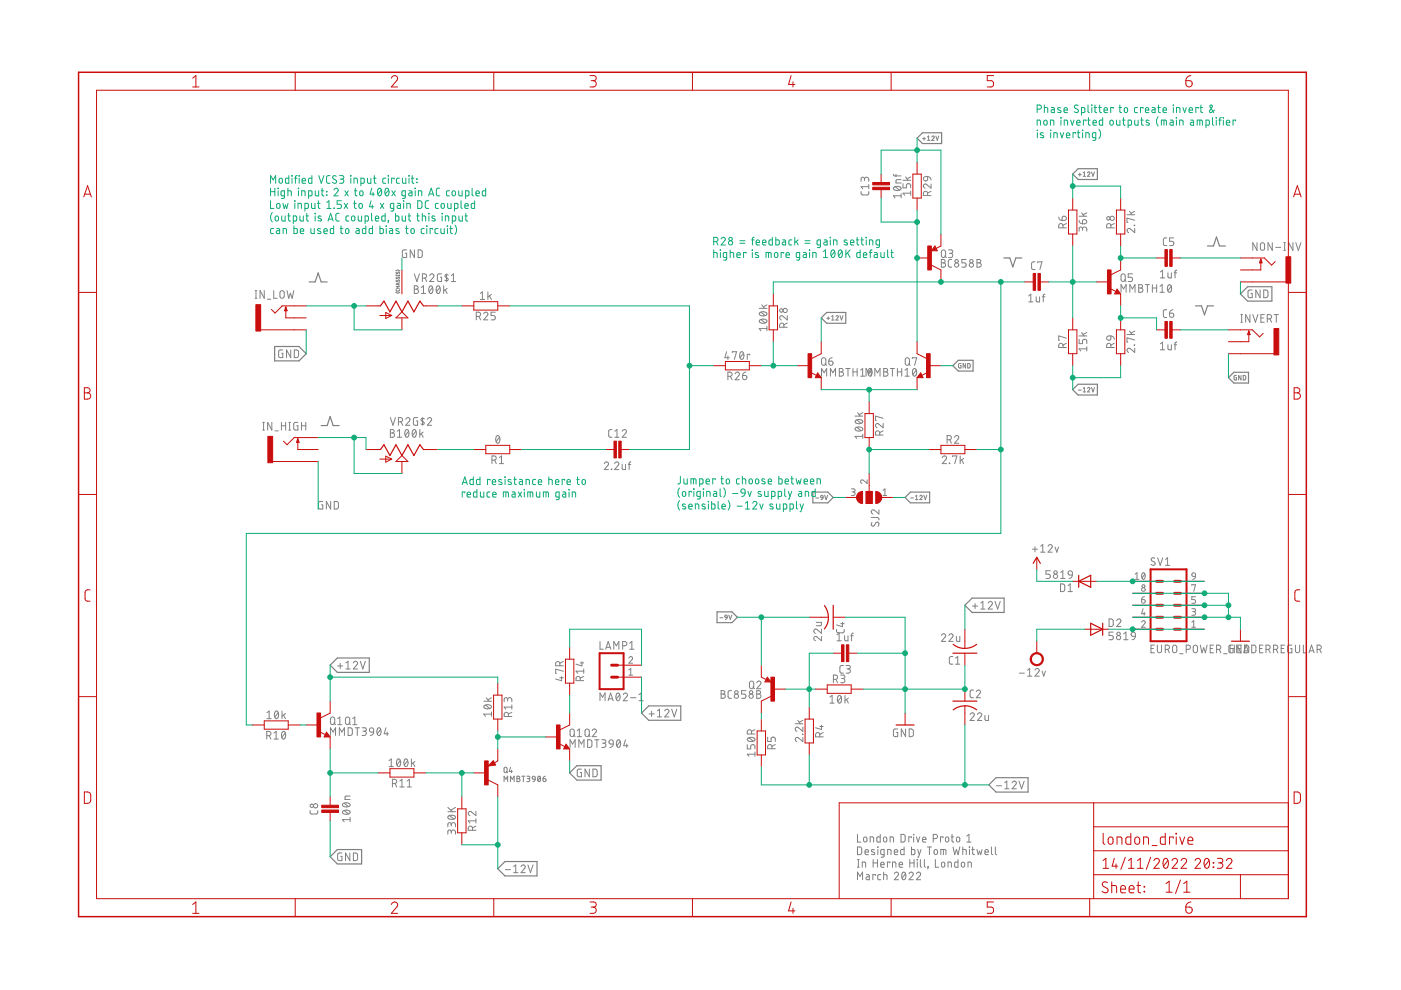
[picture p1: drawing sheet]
<svg xmlns="http://www.w3.org/2000/svg" width="297mm" height="210mm" viewBox="0 0 297 210" stroke-linecap="round" stroke-linejoin="round" font-family="sans-serif">
<g fill="none" stroke="#808080" stroke-width=".25">
<path d="M195.6 28.2h4v2.2h-4l-1.2-1.1zM227.4 36.9l1.2-1.1h4.1v2.3h-4.1zM65.6 59.8h1.2l.7-1.9 .6 1.9h1.3M212.8 54.7h1.3l.6 1.9 .7-1.9h1.2M256 52.2h1.3l.6-2 .7 2h1.2M58.2 73.5h5.2l1.5 1.5-1.5 1.5h-5.2zM175.3 66.3h4v2.2h-4l-1.2-1.1zM202 77.5l1.2-1.1h3.1v2.3h-3.1zM253.5 64.9h1.2l.7 1.9 .6-1.9h1.3M263 62.3l1.5-1.5h5.2v3h-5.2zM68.1 90.2h1.3l.6-1.9 .6 1.9h1.3M227.4 82.6l1.2-1.1h4.1v2.3h-4.1z"/>
<path d="M260.5 80.1l1.1-1.2h3.1v2.3h-3.1zM172.3 104.3h3.2l1.2 1.2-1.2 1.1h-3.2zM191.9 105.5l1.1-1.2h4.1v2.3h-4.1zM152 129.7h3.2l1.1 1.2-1.1 1.1h-3.2zM204.6 128.3l1.5-1.5h6.8v3.1h-6.8zM70 141l1.5-1.5h6.8v3.1h-6.8zM136 151.2l1.5-1.5h6.8v3h-6.8zM120.8 163.9l1.5-1.6h5.1v3.1h-5.1zM209.7 166.4l1.5-1.5h6.8v3h-6.8zM71.5 180.1h5.2v3.1h-5.2l-1.5-1.5zM105.5 184.2l1.6-1.5h6.8v3h-6.8z"/>
</g>
<g fill="none" stroke="#808080" stroke-width=".21">
<path d="M183.3 38a.46 .46 0 0 1 .4-.4 .46 .46 0 0 1 .5 .4v.5M183.3 38.3v-.4a.36 .36 0 0 0-.4-.3 .36 .36 0 0 0-.3 .3v.6M184.2 39.1v.9M184.2 39.6h-1.6l.3 .4M189.4 36.9l.2 .4h1.5M189.5 39.7a1.04 1.04 0 0 1 1.6 .2 .95 .95 0 0 1-1.7 0zM189.8 39.6l.9 .7M190 36.9v.6M191.1 38.1h-.9l-.2 .3v.4h1.1M191.5 38.9v.9h.7v-.5a.46 .46 0 0 1 .4-.4 .46 .46 0 0 1 .5 .4v.5M191.5 38.2h1.6M192 37.5l.5 .7"/>
<path d="M193.1 37.5l-.8 .4M195.6 29.4h.6M195.9 37.6l.8-.2v.6a.46 .46 0 0 1-.7 .3 .46 .46 0 0 1-.1-.7zM195.9 29.1v.6M196.6 29l.3-.2v1M196.6 29.8h.6M196.7 37.4l.4 .2 .3 .6M197.4 39v.9l-.9-.8a.44 .44 0 0 0-.7 .2 .44 .44 0 0 0 .3 .6M197.5 29a.26 .26 0 0 1 .4-.2 .26 .26 0 0 1 .1 .5l-.5 .5h.6M198.4 28.8l.3 1 .3-1M228.6 37h.7M228.9 36.7v.6"/>
<path d="M229.7 36.7l.2-.3v1M229.7 37.4h.5M230.6 36.7a.26 .26 0 0 1 .3-.3 .26 .26 0 0 1 .1 .5l-.4 .5h.5M231.4 36.4l.3 1 .4-1M83.9 57.4l.4-.1 .5 .1M84 58.3v.2M84 58.4h.7M84 59.4l.1 .3 .5-.3v.4M84 58.8l.1 .3 .5-.4v.4M84 57.7l.1 .3 .5-.3v.4M84.7 58.3v.2M84.7 60l-.7 .2 .7 .3"/>
<path d="M86.2 53h-.5l-.4 .2v1.2l.2 .2h.7v-.9h-.3M87.8 58.1l.6 1.6 .5-1.6M87.9 53v1.6l-.9-1.6v1.6M88.6 53h.7l.2 .3v1l-.2 .3h-.7zM89.6 59h.4a.46 .46 0 0 0 .5-.5 .46 .46 0 0 0-.5-.4h-.4v1.6M90.1 59l.4 .7M91.1 58.4a.45 .45 0 0 1 .6-.3 .45 .45 0 0 1 .2 .7l-.8 .9h.9M93.6 58.1h-.5l-.3 .2-.1 1 .2 .4h.7v-.9h-.2M94.7 58.1v1.6M95 58.3h-.4l-.3 .2 .7 .6v.3l-.3 .1-.4-.1M95.7 59.7h.9M95.7 58.4l.4-.3v1.6"/>
<path d="M182.6 40.6l.1 .6 .2 .1h1.1l.2-.2v-.5M191.1 41.5h-1.7l.4 .5M191.1 41.1v.9M193.1 41h-1.6l.3 .4M193.1 40.5v.9M196.7 41.5v-.5a.46 .46 0 0 0-.5-.4 .46 .46 0 0 0-.4 .4v.5h1.6M197.4 40.6l-.7 .3M199.6 55h.4a.36 .36 0 0 1 .4 .4 .36 .36 0 0 1-.4 .3 .46 .46 0 0 1 .5 .5 .46 .46 0 0 1-.5 .4h-.4zM199.6 55.7h.4M199.7 53.1l.3-.1 .4 .3 .1 .9a.46 .46 0 0 1-.5 .4 .46 .46 0 0 1-.4-.4zM200.3 54.3l.4 .3M201.1 53h.6a.36 .36 0 0 1 .3 .3 .36 .36 0 0 1-.3 .4h-.4"/>
<path d="M201.6 53.7a.46 .46 0 0 1 .4 .5 .46 .46 0 0 1-.4 .4h-.5M201.8 55l-.6 .1-.1 .3v1l.2 .2h.5M204.8 55h-.9v.7h.6a.46 .46 0 0 1 .3 .5 .46 .46 0 0 1-.3 .4h-.6M207.1 55h.5a.36 .36 0 0 1 .3 .4 .36 .36 0 0 1-.3 .3 .46 .46 0 0 1 .4 .5 .46 .46 0 0 1-.4 .4h-.5zM207.1 55.7h.5M219.4 55.5l-.6 .1-.1 .3v1l.2 .2h.5M220 55.7v-.2h.9l-.4 1.6M224.5 46l.1 .4 .6 .3M225.3 46a.46 .46 0 0 1 .7 .1 .46 .46 0 0 1-.4 .6h-.4zM225.4 48.3v-.5a.46 .46 0 0 0-.5-.4 .46 .46 0 0 0-.4 .4v.5h1.6M226.1 47.4l-.7 .4M228.8 46.7l.1 .5 .6 .3"/>
<path d="M228.8 45.8h1.6M229.3 45.1l.6 .7M229.5 48.6a.46 .46 0 0 1 .5-.5 .46 .46 0 0 1 .4 .5v.4M229.5 48.8v-.3a.36 .36 0 0 0-.3-.4 .36 .36 0 0 0-.4 .4v.5M229.6 46.7a.46 .46 0 0 1 .7 .1 .46 .46 0 0 1-.3 .7h-.5zM230.4 45.1l-.8 .4M235.5 48.3v-.5a.44 .44 0 0 0-.4-.4 .44 .44 0 0 0-.5 .4v.5h1.7M236.3 47.4l-.8 .4M237.8 58.2l.3-.1 .3 .1 .2 1a.44 .44 0 0 1-.5 .5 .44 .44 0 0 1-.4-.5zM238.4 59.3l.4 .4M239 45.5h1.6M239.5 44.8l.5 .7"/>
<path d="M240.1 58.1h-.9v.7h.6a.46 .46 0 0 1 .3 .4 .46 .46 0 0 1-.3 .5h-.6M240.5 47.8h.1zM240.6 48.4v.9l-.9-.7a.45 .45 0 0 0-.7 .1 .45 .45 0 0 0 .3 .6M240.6 46.7l-1.6-.5v.9h.1M240.6 44.8l-.8 .4M246 57.7l.5-.4v1.6M246 58.9h.9M247.4 50.4l-.5 .1-.2 .3v1.1l.2 .1 .5 .1M247.6 57.8v1l.3 .1h.4v-1.1M248.9 50.4h-.9v.8h.5a.47 .47 0 0 1 .4 .4 .47 .47 0 0 1-.4 .5h-.5M248.9 57.8h.6M249.5 57.3l-.3 .1-.1 1.5"/>
<path d="M266.5 51.5v1.6l-.9-1.6v1.6M267.4 51.6l.3-.1 .4 .2v.9a.44 .44 0 0 1-.4 .5 .44 .44 0 0 1-.5-.5zM269.7 51.5v1.6l-.9-1.6v1.6M270.5 52.5h1M272.2 53.1h.3M272.2 51.5h.3M272.4 51.5v1.6M274.1 51.5v1.6l-.9-1.6v1.6M274.7 51.5l.6 1.6 .5-1.6M54.1 63.2h.4M54.1 61.6h.4M54.3 61.6v1.6"/>
<path d="M56 61.6v1.6l-.9-1.6v1.6M56.7 63.4h.7M58 61.6v1.6h.8M59.5 61.7l.3-.1 .3 .1 .2 1.1a.46 .46 0 0 1-.5 .4 .46 .46 0 0 1-.4-.4zM60 74.2h-.7l-.2 .2v1.1l.2 .3h.7v-.9h-.3M60.9 61.6l.3 1.6 .4-1 .3 1 .4-1.6M61.6 74.2v1.6l-.9-1.6v1.6M62.4 74.2h.6l.3 .3v.9l-.3 .4h-.6zM83.9 62a.64 .64 0 0 0 .9 0M84 61.4l.1 .3h.5l.1-.3M84 61.1h.7M84 60.7h.7"/>
<path d="M84.3 60.7v.4M84.5 60v.4M87.8 60.6h.5a.36 .36 0 0 1 .3 .4 .36 .36 0 0 1-.3 .3 .46 .46 0 0 1 .5 .5 .46 .46 0 0 1-.5 .4h-.5zM87.8 61.3h.5M89.3 62.2h.9M89.3 61l.5-.4v1.6M91.1 60.7l.3-.1a.97 .97 0 0 1 0 1.6 1.02 1.02 0 0 1-.3-1.5zM91.7 61l-.7 .9M92.7 60.7l.2-.1a.95 .95 0 0 1 0 1.6 1.04 1.04 0 0 1-.2-1.5zM93.3 61l-.8 .9M94.1 60.6v1.6M94.4 61.5l.4 .7"/>
<path d="M94.8 61.2l-.7 .5M101 67.1h.5a.46 .46 0 0 0 .4-.5 .46 .46 0 0 0-.4-.4h-.5v1.6M101.5 67.1l.4 .7M101.8 62.2l.5-.3v1.6M101.8 63.5h.9M102.6 66.5a.44 .44 0 0 1 .6-.3 .44 .44 0 0 1 .1 .7l-.7 .9h.8M103.4 61.9v1.6M103.8 62.7l.4 .8M104.2 62.4l-.8 .5M105 66.2h-.9v.7h.5a.46 .46 0 0 1 .4 .5 .46 .46 0 0 1-.4 .4h-.5M154.1 74.6l-.4 1.2h.9M154.3 79.8h.5a.46 .46 0 0 0 .4-.5 .46 .46 0 0 0-.4-.4h-.5v1.6"/>
<path d="M154.3 75.5v.7M154.9 79.8l.3 .7M155.3 74.8v-.2h.9l-.5 1.6M155.9 79.2a.45 .45 0 0 1 .6-.3 .45 .45 0 0 1 .2 .7l-.8 .9h.9M157 74.7l.1-.1a.8 .8 0 0 1 .7 .5 .8 .8 0 0 1-.2 .9l-.3 .2a1 1 0 0 1-.3-1.5zM157.4 79.6h.6a.45 .45 0 0 1 .3 .5 .45 .45 0 0 1-.4 .4 .45 .45 0 0 1-.5-.4zM157.6 74.9l-.7 .9M158.2 78.9l-.5 .1-.3 .6M159 75.3v-.2h-.6v1.1M161 65.4h1.6M161.1 67.9a1.04 1.04 0 0 1 1.5 .2 .95 .95 0 0 1-1.6 0zM161.1 66.3a1.02 1.02 0 0 1 1.5 .2 .97 .97 0 0 1-1.6 0z"/>
<path d="M161.3 67.7l.9 .8M161.3 66.2l.9 .7M161.5 64.6l.6 .8M162.6 69.7h-1.6l.3 .4M162.6 69.2v.9M162.6 64.6l-.8 .5M166.2 69.4v-.5a.46 .46 0 0 0-.5-.4 .46 .46 0 0 0-.4 .4v.5h1.6M166.9 66.9v.9l-.9-.7a.44 .44 0 0 0-.7 .1 .44 .44 0 0 0 .4 .6M166.9 68.5l-.7 .4M174.2 79.8v-1.7l.5 .9 .6-.9v1.7M174.3 76l.3-.2 .4 .2 .1 1a.46 .46 0 0 1-.5 .5 .46 .46 0 0 1-.4-.5zM174.9 77.1l.4 .4"/>
<path d="M175.3 67.5h.6M175.6 67.2v.6M175.7 76.6h.6a.45 .45 0 0 1 .3 .5 .45 .45 0 0 1-.4 .4 .45 .45 0 0 1-.5-.5zM176.1 79.8v-1.7l.5 .9 .5-.9v1.7M176.3 67.1l.3-.2v1M176.3 67.9h.5M176.4 75.8l-.5 .3-.2 .5M177.2 67.1a.26 .26 0 0 1 .4-.2 .26 .26 0 0 1 .1 .4l-.5 .6h.6M177.9 78.1h.5a.36 .36 0 0 1 .4 .4 .36 .36 0 0 1-.4 .3 .46 .46 0 0 1 .4 .5 .46 .46 0 0 1-.4 .5h-.5zM177.9 78.8h.5M178.1 66.9l.3 1 .3-1M179.3 78.1h.9"/>
<path d="M179.8 78.1v1.7M180.8 78.8h.9M180.8 78.1v1.7M181.7 78.1v1.7M182.5 79.8h.9M182.5 78.5l.4-.4v1.7M183.6 79.8v-1.7l.5 .9 .6-.9v1.7M184.2 78.2l.3-.1a.97 .97 0 0 1 0 1.7 1 1 0 0 1-.3-1.6zM184.8 78.5l-.7 .9M185.5 79.8v-1.7l.5 .9 .6-.9v1.7M187.4 78.1h.4a.36 .36 0 0 1 .4 .4 .36 .36 0 0 1-.4 .3 .46 .46 0 0 1 .5 .5 .46 .46 0 0 1-.5 .5h-.4zM187.4 78.8h.4"/>
<path d="M188.8 78.1h.9M189.2 78.1v1.7M190.3 78.8h.9M190.3 78.1v1.7M191.2 78.1v1.7M191.9 79.8h.9M191.9 78.5l.4-.4v1.7M192 76l.4-.2 .3 .2 .1 1a.46 .46 0 0 1-.4 .5 .46 .46 0 0 1-.5-.5zM192.6 77.1l.4 .4M193.4 76v-.2h1l-.5 1.7M193.7 78.2l.2-.1a.97 .97 0 0 1 0 1.7 1.02 1.02 0 0 1-.2-1.6zM194.3 78.5l-.8 .9"/>
<path d="M203.8 77.1l-.5 .1v.8h.5v-.5h-.2M204.7 77.1v.9l-.5-.9v.9M205.2 77.1l.5 .1v.5l-.2 .3h-.3zM218.1 62.7l.4-.3v1.6M218.1 64h.9M219.7 62.9v.9l.3 .2h.4v-1.1M221 62.9h.6M221.6 62.4h-.3l-.1 .3v1.3M225.4 73.7v-.5a.46 .46 0 0 0-.5-.4 .46 .46 0 0 0-.4 .4v.5h1.6M226.1 71.7l-1.6-.5v.9h.1M226.1 72.8l-.7 .4M228.8 71.9v1h.7v-.6a.46 .46 0 0 1 .5-.4 .46 .46 0 0 1 .4 .4v.6"/>
<path d="M228.8 71.2h1.6M229.3 70.5l.6 .7M230.4 73.5v.9M230.4 74h-1.6l.4 .4M230.4 70.5l-.8 .4M234.8 71.4l.7-.2v.6a.45 .45 0 0 1-.6 .3 .45 .45 0 0 1-.1-.7zM235.5 73.7v-.5a.44 .44 0 0 0-.4-.4 .44 .44 0 0 0-.5 .4v.5h1.7M235.5 71.2l.5 .2 .3 .6M236.3 72.8l-.8 .4M237.7 62v-1.7l.5 1 .6-1v1.7M239 70.9h1.6M239.5 70.2l.5 .7"/>
<path d="M239.5 62v-1.7l.6 1 .5-1v1.7M240.5 73.1l.1 .1zM240.6 73.8v.9l-.9-.7a.44 .44 0 0 0-.7 .1 .44 .44 0 0 0 .3 .6M240.6 72.1l-1.6-.5v.9h.1M240.6 70.2l-.8 .4M241.4 60.3h.5a.36 .36 0 0 1 .4 .4 .36 .36 0 0 1-.4 .4 .46 .46 0 0 1 .4 .4 .46 .46 0 0 1-.4 .5h-.5zM241.4 61.1h.5M242.8 60.3h.9M243.3 60.3v1.7M244.3 61.1h.9M244.3 60.3v1.7M245.2 60.3v1.7"/>
<path d="M245.9 62h.9M245.9 60.7l.5-.4v1.7M246 72.9l.5-.4v1.7M246 74.2h.9M247.4 65.7h-.5l-.2 .3v1.1l.2 .2h.5M247.6 73.1v.9l.3 .2h.4v-1.1M247.7 60.5l.3-.2a.97 .97 0 0 1 0 1.7 1.02 1.02 0 0 1-.3-1.5zM248 66.4h.5a.45 .45 0 0 1 .4 .5 .45 .45 0 0 1-.5 .4 .45 .45 0 0 1-.4-.4zM248.3 60.7l-.7 .9M248.7 65.7l-.6 .3-.1 .4M248.9 73.1h.6M249.5 72.5l-.3 .2-.1 1.5"/>
<path d="M262.1 79.6l-.4 .1v.8l.2 .1h.2v-.6h-.1M263.1 68.3h.3M263.1 66.7h.3M263.1 79.6v1l-.5-1v1M263.2 66.7v1.6M263.6 79.6l.5 .2v.5l-.2 .2-.3 .1zM265 66.7v1.6l-.9-1.6v1.6M265.5 61.5h-.5l-.4 .2v1.1l.2 .3h.7v-.9h-.3M265.6 66.7l.6 1.6 .5-1.6M267.2 61.5v1.6l-.9-1.6v1.6M267.3 67.4h.6M267.9 61.5h.7l.2 .3v.9l-.2 .4h-.7z"/>
<path d="M268.1 66.7h-.8v1.6h.8M268.7 67.6h.5a.46 .46 0 0 0 .4-.4 .46 .46 0 0 0-.4-.5h-.5v1.6M269.2 67.6l.4 .7M270.2 66.7h.8M270.6 66.7v1.6M55.7 91.2h.4M55.7 89.6h.4M55.9 89.6v1.6M57.6 89.6v1.6l-.9-1.6v1.6M58.3 91.4h.7M59.7 89.6v1.6M59.7 90.3h.9"/>
<path d="M60.6 89.6v1.6M61.2 91.2h.4M61.2 89.6h.4M61.4 89.6v1.6M63.2 89.6h-.7l-.2 .2v1l.2 .3 .7 .1v-.9h-.3M63.9 90.3h.9M63.9 89.6v1.6M64.8 89.6v1.6M82.8 91.1h.4a.36 .36 0 0 1 .4 .3 .36 .36 0 0 1-.4 .4 .46 .46 0 0 1 .5 .5 .46 .46 0 0 1-.5 .4h-.4zM82.8 91.8h.4M82.8 88.5l.5 1.7 .5-1.7M84.2 92.7h1"/>
<path d="M84.2 91.4l.5-.3v1.6M84.5 89.5h.4a.46 .46 0 0 0 .5-.5 .46 .46 0 0 0-.5-.5h-.4v1.7M85 89.5l.4 .7M86 91.2l.3-.1a.97 .97 0 0 1 0 1.6 1.03 1.03 0 0 1-.3-1.5zM86 88.9a.45 .45 0 0 1 .7-.3 .45 .45 0 0 1 .1 .7l-.8 .9h.9M86.6 91.4l-.7 1M87.6 91.2l.1-.1a.8 .8 0 0 1 .7 .5 .8 .8 0 0 1-.3 .9l-.3 .2a1.06 1.06 0 0 1-.2-1.5zM88.2 91.4l-.7 1M88.5 88.5l-.6 .1-.2 .2v1l.2 .3 .6 .1v-.9h-.2M89 91.1v1.6M89.3 91.9l.4 .8M89.6 88.5v1.7"/>
<path d="M89.7 91.6l-.7 .6M90 88.8h-.7v.3l.7 .6-.3 .3-.5-.1M90.6 88.9a.44 .44 0 0 1 .6-.4 .44 .44 0 0 1 .2 .8l-.8 .9h.9M104.3 97.6h.5a.44 .44 0 0 0 .4-.5 .44 .44 0 0 0-.4-.4h-.5v1.6M104.9 97.6l.3 .7M105.3 92.5l.2-.1a.95 .95 0 0 1 0 1.6 1.06 1.06 0 0 1-.2-1.5zM105.9 98.3h.9M105.9 97l.4-.3v1.6M105.9 92.7l-.7 .9M128.1 98.3a.44 .44 0 0 1 .6-.3 .44 .44 0 0 1 .2 .7l-.8 .9h.9M129.6 99.5l.1 .1zM129.8 91.1h-.5l-.2 .3v1.1l.2 .2h.5"/>
<path d="M130.3 98.3a.44 .44 0 0 1 .6-.4 .44 .44 0 0 1 .2 .8l-.8 .9h.9M130.4 92.7h.9M130.4 91.4l.4-.3v1.6M131.9 98.5v.9l.3 .2h.4v-1.1M131.9 91.4a.45 .45 0 0 1 .6-.3 .45 .45 0 0 1 .2 .7l-.8 .9h.9M133.2 98.5h.6M133.8 97.9l-.3 .1-.1 .2v1.4M181.3 88.2h1.6M181.4 90.7a1.04 1.04 0 0 1 1.5 .3 .95 .95 0 0 1-1.6 0zM181.4 89.2a1.04 1.04 0 0 1 1.5 .2 .95 .95 0 0 1-1.6 0zM181.7 90.6l.9 .7M181.7 89l.9 .7"/>
<path d="M181.8 87.5l.6 .7M182.9 92.1v.9M182.9 92.5h-1.6l.4 .5M182.9 87.5l-.7 .4M186.5 92.2v-.4a.46 .46 0 0 0-.4-.4 .46 .46 0 0 0-.5 .4v.4h1.6M187.2 89.8v.9l-.9-.8a.44 .44 0 0 0-.7 .2 .44 .44 0 0 0 .4 .6M187.2 88.7l-1.6-.5v.9h.2M187.2 91.4l-.7 .3M199.8 97a.45 .45 0 0 1 .6-.3 .45 .45 0 0 1 .2 .7l-.8 .9h.9M200.8 93.2h.5a.44 .44 0 0 0 .4-.4 .44 .44 0 0 0-.4-.4h-.5v1.6M201.3 98.2l.1 .1zM201.4 93.2l.3 .8"/>
<path d="M202 96.8v-.1h.9l-.5 1.6M202.4 92.7a.44 .44 0 0 1 .6-.3 .44 .44 0 0 1 .1 .7l-.7 .9h.9M203.6 96.7v1.6M203.9 97.5l.4 .8M204.3 97.2l-.7 .5M228.6 82.7h.7M229.7 82.4l.2-.3v1M229.7 83.1h.5M230.6 82.4a.26 .26 0 0 1 .3-.2 .26 .26 0 0 1 .1 .4l-.4 .5h.5M231.4 82.1l.3 1 .4-1M68.4 106.3h-.6l-.3 .2v1.2l.3 .2h.6v-.9h-.2M70.1 106.3v1.6l-.9-1.6v1.6"/>
<path d="M70.9 106.3h.6l.2 .3v1.1l-.2 .2h-.6zM173 105.6h.6M174.1 105.1h.3l.1 .4-.5-.1zM174.5 105.5l-.1 .3-.3 .1M174.8 105l.4 .9 .3-.9M180.5 103.7h.6l.2 .2-.2 .3-.4 .1M180.9 104.3a.38 .38 0 0 1 .4 .4 .38 .38 0 0 1-.4 .4h-.4M183.9 101.7v.8l-.8-.6a.38 .38 0 0 0-.6 .1 .38 .38 0 0 0 .3 .5M184.7 109.7h1.4l.2 .2 .1 .3M184.9 110.8l-.1 .2a.38 .38 0 0 0 .1 .5 .38 .38 0 0 0 .5-.1l.3-.5a.44 .44 0 0 1 .7 0 .44 .44 0 0 1-.3 .7M186.4 108.1v.9l-1-.8a.44 .44 0 0 0-.7 .2 .44 .44 0 0 0 .4 .6M187.2 105.1h.8"/>
<path d="M187.2 104l.4-.3v1.4M193.1 105.6h.6M194.1 105.2l.3-.2v.9M194.1 105.9h.5M195 105.2a.26 .26 0 0 1 .4-.2 .26 .26 0 0 1 .1 .4l-.5 .5h.5M195.9 105l.3 .9 .3-.9M218.9 116.4h1.1M219.4 115.9v1.1M220.6 115.8l.5-.3v1.6M220.6 117.1h1M222.2 115.8a.44 .44 0 0 1 .6-.3 .44 .44 0 0 1 .2 .7l-.8 .9h.9M223.7 116l.4 1.1 .3-1.1"/>
<path d="M244.8 118.4a.41 .41 0 0 0-.6-.1 .41 .41 0 0 0 0 .6l.6 .3a.44 .44 0 0 1-.1 .7 .44 .44 0 0 1-.7-.2M245.4 118.3l.6 1.6 .5-1.6M247.1 118.6l.4-.3v1.6M247.1 119.9h.9M127.2 136v1.6h.7M128.4 137.6l.5-1.6 .6 1.6M128.5 137.2h.9M130.1 137.6v-1.6l.6 .9 .5-.9v1.6M132 136.9h.5a.46 .46 0 0 0 .4-.4 .46 .46 0 0 0-.4-.5h-.5v1.6M133.3 139.5a.39 .39 0 0 1 .6-.3 .39 .39 0 0 1 .1 .6l-.7 .8h.8M133.5 137.6h.9M133.5 136.4l.5-.4v1.6"/>
<path d="M152.6 131h.7M153.8 130.5h.3l.1 .4-.5-.1zM154.2 130.9l-.1 .3-.3 .1M154.5 130.4l.3 .9 .4-.9M173.1 132h1.1l-.1 .5-.1 .2h-.9M174.2 134.9v.9l-1-.7a.44 .44 0 0 0-.6 .1 .44 .44 0 0 0 .3 .6M174.2 133.4v.9l-1-.8a.44 .44 0 0 0-.6 .2 .44 .44 0 0 0 .3 .6M177.4 133.5v.4l.3 .3 1.1-.1 .2-.2v-.4M177.5 134.6l.4-.4v1.7M177.5 135.9h.9M178.3 132.2h.7M178.6 132v.9l-1.2-.4"/>
<path d="M179.1 134.8v.9l.2 .2h.5v-1.1M180.4 134.8h.5M180.9 134.2l-.3 .3v1.4M199.6 134.7a.44 .44 0 0 1 .6-.3 .44 .44 0 0 1 .2 .7l-.8 .9h.9M201.2 134.7a.44 .44 0 0 1 .6-.3 .44 .44 0 0 1 .1 .7l-.7 .9h.9M202 139.2h-.5l-.2 .4v1l.2 .2h.5M202.6 139.6l.5-.4v1.6M202.8 134.9v.9l.3 .2h.4v-1.1M206.2 128.5h1.1M206.7 128v1.1M207.9 127.9l.5-.4v1.6M207.9 129.1h1"/>
<path d="M209.5 127.9a.45 .45 0 0 1 .6-.4 .45 .45 0 0 1 .2 .7l-.8 .9h.9M211 127.5l.5 1.6 .6-1.6M222.7 121h-.9v.7h.5a.46 .46 0 0 1 .4 .5 .46 .46 0 0 1-.4 .4h-.5M224.9 123.8h.6l.2 .3v1.1l-.2 .2h-.6zM224.9 122.6h.9M224.9 121.4l.4-.4v1.6M226.5 125.4h.9M226.5 124.2l.4-.4v1.6M226.6 121.2l.3-.2 .3 .2 .2 .7-.8-.1-.1-.3zM227.4 121.9l-.3 .6-.4 .1M235.1 131.2l.7 .1 .2 .2v1.1l-.2 .2h-.7zM236 134h-.9v.7h.6a.45 .45 0 0 1 .3 .5 .45 .45 0 0 1-.3 .4h-.6"/>
<path d="M236.7 131.6a.44 .44 0 0 1 .7-.4 .44 .44 0 0 1 .1 .8l-.8 .8h1M238.3 135.6h.9M238.3 134.4l.4-.4v1.6M240 134.2l.3-.2 .3 .2 .1 .7-.8-.1-.1-.3zM240.7 121.8l.4-.4v1.4M240.7 122.8h.7M240.7 134.9l-.3 .6-.4 .1M242 131.9a.38 .38 0 0 1 .6-.3 .38 .38 0 0 1 .1 .6l-.7 .8h.8M242 127.1h.5a.39 .39 0 0 1 .3 .5 .39 .39 0 0 1-.4 .3 .39 .39 0 0 1-.4-.4zM242.2 121.5h.1a.71 .71 0 0 1 .5 .6 .71 .71 0 0 1-.5 .7l-.3-.7zM242.4 129.1l-.4 1h.8M242.6 129.8v.7"/>
<path d="M242.7 126.5l-.4 .1-.3 .5M242.7 121.8l-.6 .7M244 137.5h.6M244.8 136.8h-.8v1.6h.8M245.4 136.8v1.2a.44 .44 0 0 0 .4 .4 .44 .44 0 0 0 .5-.4v-1.2M247.1 137.7h.4a.46 .46 0 0 0 .4-.5 .46 .46 0 0 0-.4-.4h-.4v1.6M247.6 137.7l.3 .7M248.7 136.9l.3-.1 .4 .1 .1 1.1a.46 .46 0 0 1-.4 .4 .46 .46 0 0 1-.5-.4zM250.1 138.6h.7M251.5 137.7h.4a.46 .46 0 0 0 .5-.5 .46 .46 0 0 0-.5-.4h-.4v1.6M252.7 129.1h.6l.2 .2-.2 .3-.4 .1M252.7 131.9l.4-.3v1.4"/>
<path d="M252.7 133h.8M252.7 124.1v-.1h.8l-.4 1.4M252.8 121.5h.6l.1 .7-.7-.1-.1-.3zM253.1 129.7a.39 .39 0 0 1 .4 .4 .39 .39 0 0 1-.4 .4h-.4M253.1 136.9l.3-.1 .5 .3v.9a.46 .46 0 0 1-.5 .4 .46 .46 0 0 1-.4-.4zM253.5 126.5h-.8v.6h.5a.4 .4 0 0 1 .3 .4 .4 .4 0 0 1-.3 .4h-.5M253.5 122.2l-.3 .5-.3 .1M254.5 136.8l.3 1.6 .4-1.1 .4 1.1 .3-1.6M256.6 137.5h.5M257.3 136.8h-.7v1.6h.7M257.9 137.7h.5a.46 .46 0 0 0 .4-.5 .46 .46 0 0 0-.4-.4h-.5v1.6M258.5 137.7l.3 .7"/>
<path d="M259.4 138.6h.8M260.8 137.5h.9M260.8 136.8v1.6M261.4 136.8h-.5l-.3 .2v1.3l.8 .1v-.9M261.7 136.8v1.6M262.5 137.5h.5M263.1 136.8v1.6l-.9-1.6v1.6M263.2 136.8h-.7v1.6h.7M263.7 138.4l.5-1.6 .6 1.6M263.8 138h.8M263.9 136.8h.6l.2 .3 .1 .9-.3 .4h-.6zM265.4 136.8h.6l.3 .3v1l-.3 .3h-.6z"/>
<path d="M267.1 137.5h.5M267.8 136.8h-.7v1.6h.7M268.4 137.7h.5a.46 .46 0 0 0 .4-.5 .46 .46 0 0 0-.4-.4h-.5v1.6M268.9 137.7l.4 .7M270 137.7h.5a.46 .46 0 0 0 .4-.5 .46 .46 0 0 0-.4-.4h-.5v1.6M270.6 137.7l.3 .7M271.6 137.5h.6M272.4 136.8h-.8v1.6h.8M273.9 136.8h-.6l-.3 .2v1.2l.2 .2h.7v-.9h-.3M274.7 136.8v1.2a.44 .44 0 0 0 .4 .4 .44 .44 0 0 0 .4-.4v-1.2M276.3 136.8v1.6h.8M277.5 138.4l.6-1.6 .5 1.6"/>
<path d="M277.7 138h.8M279.3 137.7h.4a.46 .46 0 0 0 .4-.5 .46 .46 0 0 0-.4-.4h-.4v1.6M279.8 137.7l.3 .7M56.6 156h.4a.46 .46 0 0 0 .4-.5 .46 .46 0 0 0-.4-.4h-.4v1.6M56.6 151.1l.5-.4v1.7M56.6 152.4h.9M57.1 156l.3 .7M58.1 155.4l.4-.3v1.6M58.1 156.7h.9M58.4 150.9l.2-.2a.97 .97 0 0 1 0 1.7 1.02 1.02 0 0 1-.2-1.5zM59 151.1l-.7 .9M59.8 150.7v1.7"/>
<path d="M59.9 155.2l.1-.1a.8 .8 0 0 1 .6 .5 .8 .8 0 0 1-.2 .9l-.3 .2a1.04 1.04 0 0 1-.2-1.5zM60.1 151.6l.4 .8M60.5 155.4l-.7 .9M60.5 151.3l-.7 .5M70.1 155.9v-1.6l.5 .9 .5-.9v1.6M70.2 152.1l.3-.1 .3 .1 .2 1.1a.46 .46 0 0 1-.5 .4 .46 .46 0 0 1-.4-.4zM70.8 153.3l.3 .3M71.6 141.2h1.1M71.6 152.4l.5-.4v1.6M71.6 153.6h.9M71.9 155.9v-1.6l.6 .9 .5-.9v1.6M72.1 140.7v1.1"/>
<path d="M73.3 140.6l.5-.4v1.6M73.3 141.8h1M73.4 152.1l.3-.1 .3 .1 .1 1.1a.46 .46 0 0 1-.4 .4 .46 .46 0 0 1-.5-.4zM73.8 154.3h.6l.3 .3v1.1l-.3 .2h-.6zM74 153.3l.3 .3M74.8 153.6h.9M74.8 152.4l.4-.4v1.6M74.9 140.6a.44 .44 0 0 1 .6-.4 .44 .44 0 0 1 .2 .7l-.8 .9h.9M75.3 154.3h.9M75.8 154.3v1.6M76.4 140.2l.5 1.6 .6-1.6M76.8 154.3h.5a.36 .36 0 0 1 .4 .4 .36 .36 0 0 1-.4 .3h-.3"/>
<path d="M77.2 155a.46 .46 0 0 1 .5 .5 .46 .46 0 0 1-.5 .4h-.4M78.5 154.4l.3-.1 .3 .1 .1 .8-.8-.1-.1-.4zM79.2 155.2l-.1 .4-.6 .3M80.1 154.4l.2-.1a.97 .97 0 0 1 0 1.6 1.02 1.02 0 0 1-.2-1.5zM80.7 154.7l-.7 .9M81.8 154.3l-.4 1.3h1M82.1 155.2v.7M102.6 148.7h1.6M102.7 149.6a1.02 1.02 0 0 1 1.5 .3 .97 .97 0 0 1-1.6 0zM102.9 149.5l.9 .7M103.1 148l.6 .7M104.2 151.4h-1.6l.3 .5"/>
<path d="M104.2 151v.9M104.2 148l-.8 .4M107.6 148.4a.46 .46 0 0 1 .5-.5 .46 .46 0 0 1 .4 .5v.4M107.6 148.6v-.3a.36 .36 0 0 0-.3-.4 .36 .36 0 0 0-.4 .4v.5M107.8 151.9v-.4a.46 .46 0 0 0-.5-.5 .46 .46 0 0 0-.4 .5v.4h1.6M108.5 151l-.7 .4M108.5 149.9h-1.6l.4 .5M108.5 149.5v.9M118.7 141.2v-.5a.44 .44 0 0 0-.4-.4 .44 .44 0 0 0-.5 .4v.5h1.6M118.7 143.7h.7M119.1 143.4v.9l-1.3-.3M119.4 142.3l-1.6-.4v.9h.2"/>
<path d="M119.4 140.3l-.7 .3M120.9 158.5v-1.7l.5 1 .5-1v1.7M121 154.7l.3-.1 .3 .1 .2 1a.44 .44 0 0 1-.5 .5 .44 .44 0 0 1-.4-.5zM121.6 155.8l.3 .4M122.4 156.2h.9M122.4 154.9l.4-.3v1.6M122.7 158.5v-1.7l.6 1 .5-1v1.7M123 144.3v-.5a.44 .44 0 0 0-.4-.4 .44 .44 0 0 0-.5 .4v.5h1.7M123 140.5h.8M123.4 140.3v.9l-1.3-.4M123.8 143.4l-.8 .4M123.8 142.3h-1.7l.4 .4"/>
<path d="M123.8 141.9v.8M124.2 154.7l.3-.1 .3 .1 .1 1a.46 .46 0 0 1-.4 .5 .46 .46 0 0 1-.5-.5zM124.6 156.8l.6 .1 .3 .2v.9l-.3 .4-.6 .1zM124.8 155.8l.3 .4M125.6 154.9a.44 .44 0 0 1 .6-.3 .44 .44 0 0 1 .1 .7l-.7 .9h.9M126.1 156.8h.9M126.6 156.8v1.7M127.2 148.6v-1.7l.5 .9 .6-.9v1.7M127.6 156.8h.5a.36 .36 0 0 1 .4 .4 .36 .36 0 0 1-.4 .4h-.4M128 157.6a.46 .46 0 0 1 .5 .4 .46 .46 0 0 1-.5 .5h-.4M128.9 148.6l.6-1.7 .5 1.7M129.1 148.2h.8"/>
<path d="M129.3 157l.3-.2 .3 .2 .1 .8-.8-.2-.1-.3zM130 157.8l-.1 .4-.6 .3M130.8 147l.2-.1a.95 .95 0 0 1 0 1.7 1.04 1.04 0 0 1-.2-1.6zM130.9 157l.1-.1a.8 .8 0 0 1 .7 .5 .8 .8 0 0 1-.3 .8l-.1 .3a.8 .8 0 0 1-.7-.6 .8 .8 0 0 1 .2-.8zM131.4 147.3l-.7 .9M131.5 157.2l-.7 .9M132.1 147.3a.44 .44 0 0 1 .7-.3 .44 .44 0 0 1 .1 .7l-.8 .9h.9M132.6 156.8l-.4 1.3h1M132.9 157.8v.7M133.3 142l.4-.2v1.4M133.3 143.2h.8M133.7 147.9h1.1"/>
<path d="M135.5 148.6h.9M135.5 147.3l.4-.4v1.7M137.6 151.4h1.1M138.2 150.8v1.1M139.4 150.7l.4-.3v1.6M139.4 152h.9M140.9 150.7a.45 .45 0 0 1 .7-.3 .45 .45 0 0 1 .1 .7l-.8 .9h.9M142.4 150.4l.6 1.6 .5-1.6M152.9 146.4h.4a.36 .36 0 0 1 .4 .4 .36 .36 0 0 1-.4 .4 .46 .46 0 0 1 .5 .4 .46 .46 0 0 1-.5 .5h-.4zM152.9 147.2h.4M155.1 146.4l-.5 .1-.2 .3v1l.2 .2 .5 .1M158.1 146.4h-.9v.8h.6a.46 .46 0 0 1 .3 .4 .46 .46 0 0 1-.3 .5h-.6"/>
<path d="M158.4 157.9v.9h.8v-.5a.45 .45 0 0 1 .4-.4 .45 .45 0 0 1 .5 .4v.5M158.6 156.5a1 1 0 0 1 1.5 .3 .97 .97 0 0 1-1.7 0zM158.8 156.4l.9 .7M159 144.5l.4-.1 .3 .1 .1 1.1a.46 .46 0 0 1-.4 .4 .46 .46 0 0 1-.5-.4zM159.3 155.6v-.4a.46 .46 0 0 0-.4-.5 .46 .46 0 0 0-.5 .5v.4h1.7M159.6 145.7l.4 .3M160.1 159.9h-1.7l.4 .5M160.1 159.4v1M160.1 154.7l-.8 .4M160.4 146.4h.5a.36 .36 0 0 1 .3 .4 .36 .36 0 0 1-.3 .4 .46 .46 0 0 1 .4 .4 .46 .46 0 0 1-.4 .5h-.5zM160.4 144.8a.44 .44 0 0 1 .7-.4 .44 .44 0 0 1 .1 .7l-.8 .9h.9M160.4 147.2h.5"/>
<path d="M162.8 156.3v.9h.7v-.5a.45 .45 0 0 1 .4-.4 .45 .45 0 0 1 .5 .4v.5M163.7 158.7v-.4a.46 .46 0 0 0-.5-.4 .46 .46 0 0 0-.4 .4v.4h1.6M164.4 157.9l-.7 .3M168.6 153.5h1.6M169.1 152.7l.6 .8M170.1 155.7l.1 .1zM170.2 156.4v.8l-.9-.7a.44 .44 0 0 0-.7 .1 .44 .44 0 0 0 .4 .6M170.2 154.2v.9l-.9-.8a.44 .44 0 0 0-.7 .1 .44 .44 0 0 0 .4 .7M170.2 152.7l-.7 .4M173.8 156.2v-.4a.46 .46 0 0 0-.4-.5 .46 .46 0 0 0-.5 .5v.4h1.6M173.8 154h.7M174.2 153.8v.9l-1.3-.4"/>
<path d="M174.5 155.3l-.7 .4M176 147.8l.4-.4v1.7M176 149.1h.9M176.7 144h.4a.46 .46 0 0 0 .5-.4 .46 .46 0 0 0-.5-.5h-.4v1.7M177.2 144l.4 .8M177.7 147.6l.3-.2a.97 .97 0 0 1 0 1.7 1.02 1.02 0 0 1-.3-1.5zM178.2 143.1h.6a.36 .36 0 0 1 .4 .4 .36 .36 0 0 1-.4 .3h-.4M178.4 147.8l-.8 .9M178.7 143.8a.46 .46 0 0 1 .5 .5 .46 .46 0 0 1-.5 .5h-.5M178.8 141.1h-.5l-.2 .4 .1 1.1 .6 .1M179.2 147.4v1.7M179.4 141.1h.5a.36 .36 0 0 1 .4 .4 .36 .36 0 0 1-.4 .3h-.3"/>
<path d="M179.5 148.3l.4 .8M179.9 141.8a.46 .46 0 0 1 .4 .5 .46 .46 0 0 1-.4 .4h-.5M179.9 148l-.7 .5M190.3 154.6h-.6l-.3 .2v1l.3 .4h.6v-.9h-.2M192 154.6v1.6l-.9-1.6v1.6M192.8 154.6h.6l.2 .2v1.1l-.2 .2-.6 .1zM202.6 140.8h.9M205.7 151.5a.44 .44 0 0 1 .6-.3 .44 .44 0 0 1 .1 .6l-.7 1h.9M206.4 146.3h-.5l-.2 .4v1l.2 .2h.5M207 146.7a.44 .44 0 0 1 .6-.4 .44 .44 0 0 1 .2 .7l-.8 .9h.9M207.2 151.5a.44 .44 0 0 1 .7-.3 .44 .44 0 0 1 .1 .6l-.8 1h1M208.8 151.7l.1 .9 .2 .2h.5v-1.1"/>
<path d="M216.1 142.7h1.1M217.9 142.1l.4-.4v1.7M217.9 143.4h.9M219.4 142.1a.44 .44 0 0 1 .7-.3 .44 .44 0 0 1 .1 .7l-.8 .9h.9M220.9 142.3l.4 1.1 .4-1.1M65.7 171.9l.1 .5 .3 .2h1l.3-.2v-.5M72.7 172a1.02 1.02 0 0 1 1.5 .2 .97 .97 0 0 1-1.6 0zM72.7 170.4a1.02 1.02 0 0 1 1.5 .2 .97 .97 0 0 1-1.6 0zM73 171.9l.9 .7M73 170.3l.9 .7M74.2 168.8h-.9l-.1 .2v.5h1M74.2 173.8h-1.6l.4 .4"/>
<path d="M74.2 173.3v.9M82.5 161.3l.5-.4v1.6M82.5 162.5h.9M83.2 166.1h.5a.46 .46 0 0 0 .4-.4 .46 .46 0 0 0-.4-.5h-.5v1.7M83.8 166.1l.3 .8M84.3 161l.1-.1a.8 .8 0 0 1 .6 .6 .8 .8 0 0 1-.2 .8l-.3 .2a1.04 1.04 0 0 1-.2-1.5zM84.8 165.6l.4-.4v1.7M84.8 166.9h.9M84.9 161.3l-.8 .9M85.8 161l.1-.1a.8 .8 0 0 1 .7 .6 .8 .8 0 0 1-.2 .8l-.3 .2a1.04 1.04 0 0 1-.3-1.5zM86.3 166.9h.9M86.3 165.6l.5-.4v1.7"/>
<path d="M86.4 161.3l-.7 .9M87.2 160.9v1.6M87.5 161.8l.5 .7M88 161.5l-.8 .5M95 172.1h1.6M95 171.2l.9 .9M95.1 173a1.02 1.02 0 0 1 1.5 .3 .97 .97 0 0 1-1.6 0zM95.3 172.9l.9 .8M95.7 176.4a.46 .46 0 0 1 .4-.4 .46 .46 0 0 1 .5 .4v.5M95.7 176.7v-.4a.36 .36 0 0 0-.4-.3 .36 .36 0 0 0-.3 .3v.6M95.7 174.9a.46 .46 0 0 1 .4-.5 .46 .46 0 0 1 .5 .5v.4M95.7 175.1v-.3a.36 .36 0 0 0-.4-.4 .36 .36 0 0 0-.3 .4v.5"/>
<path d="M96.6 171.2l-1 .5M100.2 176v-.4a.46 .46 0 0 0-.5-.4 .46 .46 0 0 0-.4 .4v.4h1.6M100.9 172v.9l-.9-.7a.44 .44 0 0 0-.7 .1 .44 .44 0 0 0 .3 .6M100.9 175.2l-.7 .3M100.9 174h-1.6l.3 .5M100.9 173.6v.9M106.9 165.7v-1.1l.4 .6 .3-.6v1.1M107 162.7h.3l.2 .1v.8l-.2 .2-.4-.2zM107.4 163.6l.2 .2M108.2 165.7v-1.1l.4 .6 .4-.6v1.1M108.2 162.7l-.2 .9h.6M108.4 163.3v.5"/>
<path d="M109.6 164.6h.4l.2 .2-.3 .3 .4 .2-.2 .4h-.5zM109.6 165.1h.3M110.6 164.6h.7M111 164.6v1.1M111.7 164.6h.5l.1 .2v.2l-.5 .1M112 165.1l.3 .1v.3l-.1 .2h-.5M112.9 164.6h.5l.1 .6-.6-.1zM113.5 165.2l-.1 .3-.4 .2M114.1 164.6h.2a.63 .63 0 0 1 .3 .6 .63 .63 0 0 1-.4 .5l-.2-.6zM114.6 164.8l-.6 .7M115.1 165.1h.4a.32 .32 0 0 1 .3 .3 .32 .32 0 0 1-.4 .3 .32 .32 0 0 1-.3-.3zM115.6 164.6l-.3 .1-.2 .4"/>
<path d="M123.3 163.1h-.7l-.2 .2v1l.2 .4h.7v-.9h-.3M124.9 163.1v1.6l-.9-1.6v1.6M125.7 163.1h.6l.3 .2v.9l-.3 .5h-.6zM181.8 179.6h.6l.3 .3v.8l-.3 .5h-.6zM181.8 176.9v1.6h.7M183.2 177.5h.5l.1 .7a.36 .36 0 0 1-.3 .3 .36 .36 0 0 1-.4-.3zM184.5 178.5v-1.1l.7 .2v.9M186.1 179.6l.1 .1zM186.6 176.9v1.6h-.5l-.2-.1v-.8l.2-.1 .5-.1M187.4 177.5h.5l.1 .7a.36 .36 0 0 1-.3 .3 .36 .36 0 0 1-.4-.3zM188.7 178.5v-1.1l.7 .2v.9M191 176.9h.6l.3 .3v1l-.3 .3h-.6z"/>
<path d="M191.7 179.6v1.6h-.6l-.2-.3 .1-.6 .1-.2h.6M193.2 177.6v-.2h-.5v1.1M193.3 179.6v1.6h.5l.2-.9-.2-.2h-.5M193.7 176.9l.1 .1zM193.7 177.4v1.1M194.3 177.4l.3 1.1 .4-1.1M195.6 178h.7a.38 .38 0 0 0-.2-.5 .38 .38 0 0 0-.5 .3l.1 .7h.6M196.6 179.6h.9M197.1 179.6v1.6M197.9 177.8h.4a.44 .44 0 0 0 .5-.4 .44 .44 0 0 0-.5-.5h-.4v1.6M199.9 177.6v-.2h-.5v1.1M200.6 177.5h.5l.1 .7a.36 .36 0 0 1-.4 .3 .36 .36 0 0 1-.4-.3z"/>
<path d="M201.7 177.4h.5M201.8 176.9l.1 1.5 .3 .1M202.1 179.6l.3 1.6 .4-1.1 .3 1.1 .4-1.6M202.9 177.5h.5l.1 .7a.36 .36 0 0 1-.4 .3 .36 .36 0 0 1-.3-.3zM204.1 179.6v1.6M205 178.5h.9M205 177.3l.4-.4v1.6M205.5 179.6l.1 .1zM206.2 179.6v1.4l.4 .2M210.2 179.6v1.3l.3 .3M211 179.6v1.3l.3 .3M211.3 166.6h1"/>
<path d="M213 166l.5-.4v1.6M213 167.2h.9M214.6 166a.44 .44 0 0 1 .6-.4 .44 .44 0 0 1 .1 .7l-.7 .9h.9M216 165.6l.6 1.6 .5-1.6M72.5 180.8l-.7 .1-.2 .2 .1 1.3 .8 .1v-.9h-.3M74.2 180.8v1.7l-.9-1.7v1.7M74.9 180.8l.6 .1 .3 .2v1.1l-.3 .2-.6 .1zM107.1 184.4h1.1M108.9 183.7l.4-.3v1.6M108.9 185h.9M110.5 183.7a.44 .44 0 0 1 .6-.3 .44 .44 0 0 1 .1 .7l-.7 .9h.9M111.9 183.4l.6 1.6 .5-1.6"/>
<path d="M181.8 186.5v-1.6l.6 .9 .5-.9v1.6M181.8 183.9h.4M181.8 182.2h.4M182 182.2v1.7M182.8 183.9v-1.1l.7 .1v1M183.4 180.7h.7a.38 .38 0 0 0-.2-.6 .38 .38 0 0 0-.5 .4l.1 .6 .6 .1M183.7 185.4l.4 .1 .2 .2v.8h-.5l-.2-.2 .1-.3 .6-.1M185.1 182.2v1.7M185.1 183h.9M185.4 180.2l-.4-.1-.3 .3 .7 .3 .1 .4-.2 .1-.5-.1M185.6 185.6v-.2h-.5v1.1M186 182.2v1.7"/>
<path d="M186.1 180.1v1.1M186.7 183.3h.8a.38 .38 0 0 0-.3-.5 .38 .38 0 0 0-.5 .3l.1 .7 .7 .1M186.7 185.4l-.4 .1-.2 .2 .1 .8h.5M187.3 185.4l.7 .2 .1 .9M187.3 184.9v1.6M187.5 181.2h-.6l-.1-.2-.1-.6 .2-.3h.6v1.4l-.2 .2h-.5M188.2 181.2v-1.1l.7 .2v.9M188.7 183v-.2h-.5v1.1M189.2 183.9v-1.1l.7 .1v1M189.6 180.7h.7a.38 .38 0 0 0-.2-.6 .38 .38 0 0 0-.5 .4l.1 .6 .6 .1M189.6 185.3a.44 .44 0 0 1 .6-.4 .44 .44 0 0 1 .2 .7l-.8 .9h.9M190.6 183.3h.8a.39 .39 0 0 0-.3-.5 .39 .39 0 0 0-.5 .3l.1 .7 .7 .1"/>
<path d="M191.4 185l.2-.1a.95 .95 0 0 1 0 1.6 1 1 0 0 1-.2-1.5zM192 185.3l-.7 .9M192.7 185.3a.45 .45 0 0 1 .7-.4 .45 .45 0 0 1 .1 .7l-.8 .9h.9M192.9 183h.9M192.9 182.2v1.7M193.8 182.2v1.7M194.3 185.3a.45 .45 0 0 1 .6-.4 .45 .45 0 0 1 .2 .7l-.8 .9h.9M194.4 182.2l.1 .1zM194.5 182.8v1.1M194.6 180.1l.3 1.1M195.1 182.2v1.4l.3 .3M195.3 180.1l-.6 1.6h-.1"/>
<path d="M196 182.2v1.4l.2 .3M196.7 183.8l.1 .1zM196.8 183.9l-.1 .3M198.1 180.2h.6l.1 .6a.37 .37 0 0 1-.4 .4 .37 .37 0 0 1-.4-.4zM198.3 182.2v1.7h.7M199.5 181.2v-1.1l1 .1 .1 1M199.7 182.9h.5l.1 .6a.36 .36 0 0 1-.3 .4 .36 .36 0 0 1-.4-.4zM200 180.1v1.1M201 183.9v-1.1l.7 .1v1M203.1 182.2v1.7h-.5l-.2-.3v-.7l.2-.1h.5M203.9 182.9l.4-.1a.61 .61 0 0 1-.1 1.1l-.4-.3zM204.1 180.1l.7 .2 .1 .9"/>
<path d="M205.2 183.9v-1.1l.7 .1 .1 1M205.5 180.1v1.1M206 180.1h.6M207.1 180.1l.3 1.1 .3-.7 .2 .7 .3-1.1M208.8 180.7h.7a.38 .38 0 0 0-.2-.6 .38 .38 0 0 0-.5 .4l.1 .6 .6 .1"/>
<circle cx="202.8" cy="55.4" r=".35"/>
<circle cx="202.8" cy="56.2" r=".46"/>
<circle cx="205.9" cy="56.2" r=".45"/>
<circle cx="206" cy="55.4" r=".36"/>
<circle cx="235" cy="46.3" r=".36"/>
<circle cx="235.8" cy="46.3" r=".44"/>
<circle cx="165.7" cy="65.8" r=".35"/>
<circle cx="166.5" cy="65.8" r=".45"/>
<circle cx="223.8" cy="122.2" r=".45"/>
<circle cx="223.8" cy="121.4" r=".36"/>
<circle cx="237.1" cy="135.2" r=".45"/>
<circle cx="237.1" cy="134.4" r=".36"/>
<circle cx="242.4" cy="124.3" r=".31"/>
<circle cx="242.4" cy="125" r=".39"/>
<circle cx="156.1" cy="147.6" r=".45"/>
<circle cx="156.1" cy="146.8" r=".36"/>
<circle cx="159.2" cy="147.6" r=".46"/>
<circle cx="159.3" cy="146.8" r=".36"/>
<circle cx="66.1" cy="170.8" r=".36"/>
<circle cx="66.9" cy="170.8" r=".46"/>
</g>
<g fill="none" stroke="#c90d0c" stroke-width=".21">
<path d="M20.5 19.1h252.7v171.4h-252.7zM40.9 16.6l.6-.6v2.4M40.9 18.4h1.3M62.6 15.3v3.8M83 16.6a.66 .66 0 0 1 .9-.5 .66 .66 0 0 1 .2 1l-1.1 1.3h1.3M104.7 15.3v3.8M125.1 16h.8a.54 .54 0 0 1 .5 .6 .54 .54 0 0 1-.5 .5h-.6M125.8 17.1a.67 .67 0 0 1 .6 .7 .67 .67 0 0 1-.6 .6h-.7M146.8 15.3v3.8M167.7 16l-.5 1.9h1.3M168.1 17.4v1M188.9 15.3v3.8"/>
<path d="M210.7 16h-1.4v1.1h.8a.68 .68 0 0 1 .6 .7 .68 .68 0 0 1-.6 .6h-.8M231 15.3v3.8M251.4 17.1h.8a.68 .68 0 0 1 .6 .8 .68 .68 0 0 1-.8 .5 .68 .68 0 0 1-.6-.6zM252.5 16l-.8 .3-.3 .8M186.8 36.9v1.8M193.5 36.9h1.8v5.1h-1.8zM194.4 34.4v2.5M17.8 41.8l.8-2.4 .8 2.4M18 41.2h1.2M85.2 57.2v5.1M186.8 40.2v1.8M194.4 54.7h2.6"/>
<path d="M194.4 42v2.5M197.5 56.2l2 1v2.6M197.8 52.9v.2M197.9 52.8l.1 .2M198 52.7l.2 .4M198.1 52.5l.3 .6M198.2 52.4l.3 .7M198.2 52.2l.5 1h-1.2zM199.5 49.6v2.6l-2 1M217.3 59.8h1.8M220.6 59.8h1.8M226.5 44.5h1.8v5.1h-1.8z"/>
<path d="M227.4 42v2.5M227.4 49.6v2.6M232.5 59.8h2.6M236.7 44.5h1.8v5.1h-1.8zM237.6 42v2.5M237.6 49.6v2.6M237.6 54.7v2.5l-2 1.1M245.2 54.7h1.8M248.5 54.7h1.8M263 54.7h5.1l1.5 1.5 .8-.7M263 59.8h9.6M267.3 54.9v2.3h-4.3"/>
<path d="M274.3 41.8l.8-2.4 .8 2.4M274.4 41.2h1.3M16.7 62h3.8M55.3 69.9h9.6M60.6 65.1v2.3h4.3M64.9 64.9h-5.1l-1.5 1.5-.7-.8M77.6 64.9h3M80.5 66.9h2.6M81.8 66.3l1.3 .6-1.3 .6zM85.2 66.1l1.3 1.3h-2.6zM85.2 67.4v2.5M89.8 64.9h3"/>
<path d="M97.9 64.9h2.6M100.5 64h5v1.7h-5zM105.5 64.9h2.6M151.3 77.5h2.5M153.8 76.6h5.1v1.8h-5.1zM158.9 77.5h2.5M163.1 64.9h1.7v5h-1.7zM164 62.3v2.6M164 69.9v2.6M169 77.5h2.6M171.9 79l1.2 .6M173.4 79.1l.7 1h-1.3z"/>
<path d="M174.1 72.5v2.5l-2 1M194.4 72.5v2.5l2 1M195.2 79.1l.5 1h-1.3zM196.7 79l-1.3 .6M197 77.5h2.5M226.5 69.9h1.8v5.1h-1.8zM227.4 67.4v2.5M227.4 75v2.5M235.4 61.2l1.2 .6M236.7 69.9h1.8v5.1h-1.8zM236.8 61.3l.8 1h-1.3zM237.6 62.3v2.6"/>
<path d="M237.6 67.4v2.5M237.6 75v2.5M245.2 69.9h1.8M248.5 69.9h1.8M260.5 69.9h5l1.6 1.5 .7-.7M260.5 75h9.6M264.8 70.2v2.3h-4.3M273.2 62h3.8M17.9 82.2h.7a.54 .54 0 0 1 .5 .6 .54 .54 0 0 1-.5 .5 .67 .67 0 0 1 .6 .7 .67 .67 0 0 1-.6 .6h-.7zM17.9 83.3h.7M57.8 97.9h9.7M63.1 93v2.3h4.4"/>
<path d="M67.5 92.8h-5.1l-1.5 1.5-.8-.8M77.6 95.3h3M80.5 97.3h2.6M81.8 96.7l1.3 .6-1.3 .7zM83.9 97.9l1.3-1.3 1.3 1.3zM85.2 97.9v2.5M89.8 95.3h3M100.5 95.3h2.5M103 94.4h5.1v1.8h-5.1zM108.1 95.3h2.5M128.4 95.3h1.8M131.7 95.3h1.8"/>
<path d="M174.1 80.1v2.5M183.4 87.7h1.8v5.1h-1.8zM184.3 85.2v2.5M184.3 92.8v2.5M194.4 80.1v2.5M197 95.3h2.5M199.5 94.4h5.1v1.8h-5.1zM204.6 95.3h2.5M274.4 82.2h.7a.54 .54 0 0 1 .5 .6 .54 .54 0 0 1-.5 .5 .67 .67 0 0 1 .6 .7 .67 .67 0 0 1-.6 .6h-.7zM274.4 83.3h.7M16.7 104.8h3.8M179.2 105.5h2.5"/>
<path d="M183.6 104.2h1.3v2.5h-1.3zM184.3 100.4v3.8M186.8 105.5h2.6M219.8 118.2v2.5M273.2 104.8h3.8M19.1 125.1h-.7l-.4 .5 .1 1.5 .3 .3 .7 .1M119.9 139.8h1.8v5h-1.8zM120.8 137.2v2.6M171.6 130.9h4M176.7 130.9h2.5M176.7 138.5h1.7M180 138.5h1.7"/>
<path d="M204.6 133.4v4.1M204.6 138.5v2.5M219.8 136v2.5M227.4 123.3h5.1M230 133.4h5.1M240.1 123.3h5.1M240.1 133.4h5.1M240.1 130.9h5.1M240.1 128.3h5.1M240.1 125.8h5.1M250.3 123.3h5.1M250.3 133.4h5.1"/>
<path d="M250.3 130.9h5.1M250.3 128.3h5.1M250.3 125.8h5.1M263 133.4v2.6M275.6 125.1h-.8l-.3 .5 .1 1.7 .3 .1 .7 .1M16.7 147.7h3.8M53.5 153.7h2.5M56 152.8h5.1v1.8h-5.1zM61.1 153.7h2.5M64.9 153.7h2.6M67.8 155.2l1.2 .6M69.2 155.2l.8 1.1h-1.3z"/>
<path d="M70 148.7v2.5l-2 1M70 156.3v2.5M104.6 147.4h1.8v5.1h-1.8zM105.5 158.8v2.5l-.7 .5M105.5 144.8v2.6M105.5 152.5v2.5M115.7 156.3h2.5M118.6 157.7l1.2 .6M120 157.8l.8 1h-1.3zM120.8 144.8v2.6M120.8 151.2v2.5l-2.1 1M120.8 158.8v2.5"/>
<path d="M130.9 143.6h5.1M130.9 141h5.1M160.5 155h1.8v5.1h-1.8zM161.4 141v2.6l2 1M161.4 152.5v2.5M162.7 143.6l.7 1h-1.2zM162.7 143.8l-.3 .7M162.8 144l-.2 .5M162.9 144.1l-.2 .4M163 144.2l-.1 .3M163.1 144.3v.2M163.4 147.6l-2 1.1v2.5"/>
<path d="M164 146.1h2.5M170.7 152.5h1.8v5h-1.8zM171.6 149.9v2.6M171.6 157.5v2.6M172.8 146.1h2.6M175.4 145.2h5.1v1.8h-5.1zM180.5 146.1h2.5M191.9 151.2v2.5M204.6 146.1v2.6M204.6 149.7v4M273.2 147.7h3.8M17.9 167.9a1.19 1.19 0 0 1 1.2 .3l.1 .4-.1 1.5a1.19 1.19 0 0 1-1.2 .2z"/>
<path d="M70 169v1.7M70 172.3v1.7M80.1 163.9h2.6M82.7 163h5.1v1.8h-5.1zM87.8 163.9h2.5M97 171.5h1.8v5.1h-1.8zM97.9 169v2.5M97.9 176.6v2.5M100.5 163.9h2.5M103.5 165.4l2 1v2.6M104.6 161.3l.5 .9-1.6 .2zM161.4 160.1v2.5"/>
<path d="M231.9 170.2v20.3M231.9 175.3h41.3M233.9 176.7v2.1l.4 .2M235.1 177.7l.5-.2a.92 .92 0 0 1 .1 1.4l-.3 .1-.3-.2-.2-.3zM236.8 179v-1.5l1 .1 .1 1.4M239.8 176.7v2.3h-.8l-.3-.4v-.9l.3-.2h.8M240.7 177.7l.3-.2 .5 .2 .1 .8a.53 .53 0 0 1-.5 .5 .53 .53 0 0 1-.5-.5zM242.5 179v-1.5l.9 .1 .1 1.4M244.3 179.3h1M247.1 176.7v2.3h-.8l-.3-.2v-1.1l.3-.2h.8M248.8 177.7v-.2h-.8v1.5M249.3 176.7l.1 .1z"/>
<path d="M249.4 177.5v1.5M250.1 177.5l.5 1.5 .6-1.5M251.9 178.2h1a.55 .55 0 0 0-.4-.7 .55 .55 0 0 0-.6 .5l.1 .9 .9 .1M273.2 170.2h-95.3v20.3M274.4 167.9l.9 .1 .4 .4v1.5l-.4 .4h-.9zM40.9 191.8l.6-.6v2.5M40.9 193.7h1.3M62.6 190.5v3.9M83 191.8a.66 .66 0 0 1 .9-.5 .66 .66 0 0 1 .2 1l-1.1 1.4h1.3M104.7 190.5v3.9M125.1 191.2h.8a.54 .54 0 0 1 .5 .6 .54 .54 0 0 1-.5 .5h-.6M125.8 192.3a.67 .67 0 0 1 .6 .7 .67 .67 0 0 1-.6 .7h-.7"/>
<path d="M146.8 190.5v3.9M167.7 191.2l-.5 1.9h1.3M168.1 192.6v1.1M188.9 190.5v3.9M210.7 191.2h-1.4v1.1h.8a.68 .68 0 0 1 .6 .7 .68 .68 0 0 1-.6 .7h-.8M231 190.5v3.9M231.9 185.5h41.3M231.9 180.4h41.3M233.9 182.5l.6-.5v2.1M233.9 184.1h1.2M234.8 187.2a.58 .58 0 0 0-.9-.1 .58 .58 0 0 0 .1 .8l.7 .4a.54 .54 0 0 1 .2 .8 .54 .54 0 0 1-.8 .2l-.5-.3M235.7 187.7l.9 .2 .1 1.4"/>
<path d="M235.7 187v2.3M236.3 182l-.5 1.6h1.2M236.6 183.2v.9M237.6 188.5h1a.54 .54 0 0 0-.3-.7 .54 .54 0 0 0-.7 .5l.1 .9 .9 .1M238.6 181.8l-1 2.5M239.3 184.1h1.1M239.3 182.5l.5-.5v2.1M239.4 188.5h1a.54 .54 0 0 0-.3-.7 .54 .54 0 0 0-.7 .5l.1 .9 .9 .1M241 187.7h.8M241.2 184.1h1.2M241.2 182.5l.6-.5v2.1M241.3 187v2.1l.5 .2"/>
<path d="M242.6 187.9l.1 .2zM242.6 189l.1 .1zM244 181.8l-1 2.5M244.6 182.5a.58 .58 0 0 1 .9-.5 .58 .58 0 0 1 .1 .9l-1 1.2h1.2M246.8 182.1l.2-.1a.86 .86 0 0 1 .7 1.3l-.1 .3a.5 .5 0 0 1-.4 .5 .5 .5 0 0 1-.5-.5l-.1-.8zM247.2 187.3l.7-.5v2.4M247.2 189.2h1.3M247.6 182.5l-.9 1.1M248.5 182.5a.58 .58 0 0 1 .8-.5 .58 .58 0 0 1 .2 .9l-1 1.2h1.2M250.3 186.6l-1.1 2.8M250.4 182.5a.58 .58 0 0 1 .8-.5 .58 .58 0 0 1 .2 .9l-1 1.2h1.2M251 189.2h1.3"/>
<path d="M251 187.3l.6-.5v2.4M251.4 192.3h.8a.68 .68 0 0 1 .6 .8 .68 .68 0 0 1-.8 .6 .68 .68 0 0 1-.6-.7zM252.5 191.2l-.8 .4-.3 .7M253.4 182.5a.58 .58 0 0 1 .8-.5 .58 .58 0 0 1 .2 .9l-1 1.2h1.1M255.5 182.1l.2-.1a.86 .86 0 0 1 .7 1.3v.3a.51 .51 0 0 1-.5 .5 .51 .51 0 0 1-.5-.5l-.1-.8zM256.3 182.5l-.9 1.1M257.2 182.9l.1 .1zM257.2 183.8l.1 .1zM258.1 182h.7a.48 .48 0 0 1 .5 .5 .48 .48 0 0 1-.5 .4h-.5M258.7 182.9a.58 .58 0 0 1 .6 .6 .58 .58 0 0 1-.6 .6h-.6M260 182.5a.59 .59 0 0 1 .9-.5 .59 .59 0 0 1 .1 .9l-1 1.2h1.2M263 185.5v5"/>
</g>
<g fill="none" stroke="#c90d0c" stroke-width=".25">
<path d="M267.3 54.9l.3 .8h-.5zM60.6 65.1l.3 .8h-.6zM80.6 64.9l.8-1.1 1.3 2.3 1.2-2.3 1.3 2.3 1.3-2.3 1.3 2.3 1.2-2.3 .8 1.1M173.4 79.6l.1 .2h-.4l.3-.5 .5 .6h-.8M195.2 79.6l-.1 .2h.4l-.3-.5-.5 .6h.8M236.8 61.8l.2 .3h-.4l.2-.5 .5 .6h-.7M264.8 70.2l.2 .7h-.5zM63.1 93l.3 .8h-.5zM80.6 95.3l.8-1 1.3 2.3 1.2-2.3 1.3 2.3 1.3-2.3 1.3 2.3 1.2-2.3 .8 1M219.1 119.4l.7-1.2 .8 1.2M174.8 128.4a4 4 0 0 1 0 4.9M176.7 128.3v5.1"/>
<path d="M202 138.5h5.1M202.1 136.6a4 4 0 0 0 5 0M228.7 123.3l2.5-1.3v2.5zM228.7 122v2.5M231.2 132.1l2.6 1.3-2.6 1.3zM233.8 132.1v2.6M261.1 136h3.8M69.2 155.7l.2 .3h-.4l.2-.5 .5 .6h-.7M120 158.3l.1 .2h-.3l.2-.5 .5 .7h-.7M190 153.7h3.8M202 148.7h5.1M204.6 149.6l1 .2 1.5 .7"/>
<path d="M204.6 149.7l-1.6 .3-.9 .5M104.5 162h-.4l.4-.3 .3 .4-1 .1 .7-.7 .4 .6"/>
</g>
<g fill="#c90d0c" stroke="#c90d0c" stroke-width=".21">
<path d="M56.8 92.5h1v5.6h-1z"/>
<path d="M272.6 54.4h1.1v5.6h-1.1z"/>
<path d="M68.2 170.7h3.6v.5h-3.6z"/>
<path d="M68.2 171.7h3.6v.6h-3.6z"/>
<path d="M102.7 161.3h.8v5.1h-.8z"/>
<path d="M54.3 64.6h1v5.6h-1z"/>
<path d="M270.1 69.7h1v5.5h-1z"/>
<path d="M67.2 151.2h.8v5.1h-.8z"/>
<path d="M118 153.7h.7v5.1h-.7z"/>
<path d="M220.1 58h.5v3.6h-.5z"/>
<path d="M219.1 58h.5v3.6h-.5z"/>
<path d="M131.2 93.5h.5v3.6h-.5z"/>
<path d="M130.2 93.5h.5v3.6h-.5z"/>
<path d="M196.7 52.2h.8v5h-.8z"/>
<path d="M171.3 75h.8v5.1h-.8z"/>
<path d="M196.4 75h.8v5.1h-.8z"/>
<path d="M185 38.7h3.6v.5h-3.6z"/>
<path d="M185 39.7h3.6v.5h-3.6z"/>
<path d="M163.4 143.6h.8v5.1h-.8z"/>
<path d="M178.4 136.7h.5v3.6h-.5z"/>
<path d="M179.5 136.7h.5v3.6h-.5z"/>
<path d="M234.8 57.2h.8v5.1h-.8z"/>
<path d="M248 52.9h.5v3.6h-.5z"/>
<path d="M247 52.9h.5v3.6h-.5z"/>
<path d="M248 68.2h.5v3.5h-.5z"/>
<path d="M247 68.2h.5v3.5h-.5z"/>
<path d="M183.6 104.2h1.3v2.5h-1.3z"/>
</g>
<path d="M127.1 138.5h5.1v7.6h-5.1zM243.9 120.7h7.7v15.3h-7.7z" fill="none" stroke="#c90d0c" stroke-width=".42"/>
<path d="M245.2 128.3h1.3M245.2 130.9h1.3M245.2 133.4h1.3M245.2 123.3h1.3M245.2 125.8h1.3M249 128.3h1.3M249 130.9h1.3M249 133.4h1.3M249 123.3h1.3M249 125.8h1.3M129.7 143.6h1.2M129.7 141h1.2" fill="none" stroke="#c90d0c" stroke-width=".61"/>
<path d="M16.7 15.3h260.3v179.1h-260.3z" fill="none" stroke="#c90d0c" stroke-width=".32"/>
<g fill="#c90d0c" stroke="#c90d0c" stroke-width=".21">
<path d="M218.8 138.8a1.4 1.4 0 0 1 2.2 .2 1.4 1.4 0 0 1-.8 2.1 1.4 1.4 0 0 1-1.8-1.3h.3a1.15 1.15 0 0 1 1.6-1.1 1.15 1.15 0 0 1 .3 1.9 1.15 1.15 0 0 1-1.9-.6v-.2h-.3z" fill-rule="evenodd"/>
<path d="M181.9 104.6l.5-.3 .5-.1v2.5a1.27 1.27 0 0 1-1.2-.7 1.27 1.27 0 0 1 .2-1.4z" fill-rule="evenodd"/>
<path d="M185.7 104.2a1.27 1.27 0 0 1 1.2 1.3 1.27 1.27 0 0 1-1.2 1.2z" fill-rule="evenodd"/>
</g>
<g fill="none" stroke="#0dab76" stroke-width=".21">
<path d="M57.4 38.9v-1.7l.5 .9 .5-.9v1.7M57.4 39.9v1.6M58.3 39.9v1.6M58.9 39.9l.1 .1zM59.3 37.9h.5l.1 .6a.36 .36 0 0 1-.4 .4 .36 .36 0 0 1-.3-.4zM61 39.9v1.6M61.2 37.2v1.7l-.6-.1v-.9l.6-.1M61.9 37.2l.1 .1zM61.9 37.8v1.1M62.5 37.8h.5M63 37.2l-.4 .3v1.4M63.2 39.9l.1 .1z"/>
<path d="M63.4 37.2l.1 .1zM63.4 37.8v1.1M64.1 38.3h.7a.39 .39 0 0 0-.3-.5 .39 .39 0 0 0-.4 .3v.7l.7 .1M66.1 37.2v1.7l-.6-.1-.1-.8 .2-.2h.5M67.6 37.2l.5 1.7 .6-1.7M68.3 39.9v1.5l.3 .1M70 37.2l-.6 .1-.2 .3 .1 1.1 .1 .1 .6 .1M71.3 37.4a.41 .41 0 0 0-.6-.1 .41 .41 0 0 0-.1 .5l.6 .4a.44 .44 0 0 1-.1 .7 .44 .44 0 0 1-.6-.2M72 37.2h.5a.37 .37 0 0 1 .4 .4 .37 .37 0 0 1-.4 .4h-.3M72.5 38a.44 .44 0 0 1 .4 .4 .44 .44 0 0 1-.4 .5h-.5M74.3 37.2l.1 .1zM74.4 37.8v1.1"/>
<path d="M75.1 38.9v-1.1l.6 .1 .1 1M75.3 39.9l.1 1.5 .3 .1M76.5 38.9l.6-.1 .1-.1-.1-.9h-.6v1.6M77.9 37.8v.9l.3 .2h.4v-1.1M78.8 39.9l-.3 1.3h.9M79.2 37.8h.5M79.4 37.2v1.5l.3 .2M81.8 37.8h-.5l-.1 .3v.7l.6 .1M82.3 37.2l.1 .1zM82.3 37.8v1.1M83.6 38v-.2h-.6v1.1M84.7 37.8h-.5l-.1 .3v.7l.6 .1"/>
<path d="M85.3 37.8v.9l.3 .2h.4v-1.1M86.7 37.2l.1 .1zM86.7 37.8v1.1M87.2 37.8h.6M87.4 37.2v1.5l.4 .2M88 39.9l.1 .1zM88.3 37.9l.1 .1zM88.3 38.7h.1zM93.2 39.9l-.6 .1-.1 .3 .1 1 .2 .2h.4M100.1 39.9v1.4l.3 .2M103 39.9v1.6h-.6l-.1-.2v-.7l.1-.1 .6-.1M186.8 36.9v-5.1h12.7v17.8"/>
<path d="M194.4 29.3v5.1M219.9 23.2h.4a.44 .44 0 0 0 .5-.5 .44 .44 0 0 0-.5-.4h-.4v1.6M219.9 26.5v-1l.7 .1v.9M219.9 27.6l.1 .1zM219.9 28.1v1.1M221.2 28.2l-.4-.1-.2 .3 .7 .5v.2l-.2 .1-.5-.1M221.4 25.6h.5l.1 .6a.36 .36 0 0 1-.3 .3 .36 .36 0 0 1-.4-.3zM221.4 22.8l.7 .1v1M221.4 22.3v1.6M222.7 26.5v-1l.7 .1v.9M222.7 27.6l.1 .1zM222.8 28.1v1.1"/>
<path d="M222.9 22.8l.6 .1v1l-.6-.1v-.4l.6-.1M223.4 29.2v-1.1l.7 .2 .1 .9M224.8 28.1l.3 1.1 .4-1.1M224.9 22.9l-.4-.1-.3 .3 .7 .4v.2l-.2 .2-.5-.1M224.9 24.9l.1 .1zM224.9 25.5v1M225.6 23.3h.7a.38 .38 0 0 0-.2-.5 .38 .38 0 0 0-.5 .4l.1 .6 .6 .1M225.6 26.5v-1l.7 .1 .1 .9M226.1 28.7h.7a.38 .38 0 0 0-.2-.5 .38 .38 0 0 0-.5 .3l.1 .6 .6 .1M227 25.5l.4 1 .3-1M227.4 36.9v5.1M227.4 39.5h10.2v2.5"/>
<path d="M228 28.3v-.2h-.5v1.1M228.3 26h.7a.38 .38 0 0 0-.2-.5 .38 .38 0 0 0-.5 .3l.1 .7h.6M228.4 28.1h.6M228.6 22.4a.41 .41 0 0 0-.7-.1 .41 .41 0 0 0 .1 .6l.5 .3a.44 .44 0 0 1-.1 .7 .44 .44 0 0 1-.6-.2M228.6 27.6v1.4l.1 .1 .3 .1M229.3 23.9l.7-.2-.1-.9h-.6v1.6M229.5 27.6l.1 .1zM229.5 28.1v1.1M230.2 29.2v-1.1l.7 .2v.9M230.3 25.7v-.2h-.6v1M230.6 25.5h.5M230.7 22.3v1.3l.2 .3"/>
<path d="M230.8 24.9v1.5l.3 .1M231.4 22.3l.1 .1zM231.5 22.8v1.1M231.7 26h.8a.38 .38 0 0 0-.3-.5 .38 .38 0 0 0-.5 .3l.1 .7h.7M232 22.8h.5M232.2 22.3v1.4l.3 .2M232.3 29.2h-.5l-.2-.2v-.6l.2-.2 .5-.1v1.4l-.1 .2-.5 .1M233 22.8h.5M233 27.4a1.49 1.49 0 0 1 0 2M233.2 22.3v1.4l.3 .2M233.8 24.9v1.6h-.6l-.1-.9 .1-.1h.6M234.1 23.3h.7a.38 .38 0 0 0-.2-.5 .38 .38 0 0 0-.5 .4l.1 .6 .6 .1"/>
<path d="M235.4 25.6h.5l.2 .6a.37 .37 0 0 1-.4 .3 .37 .37 0 0 1-.4-.3zM236.1 23v-.2h-.6v1.1M236.7 25.5v.9l.3 .1h.4v-1M237.2 22.8h.6M237.4 22.3v1.4l.4 .2M238 25.5h.5M238.2 24.9v1.5l.3 .1M238.5 22.9h.5l.1 .6a.36 .36 0 0 1-.4 .4 .36 .36 0 0 1-.3-.4zM239.2 26.5l.7-.1-.1-.9h-.6v1.6M240.6 25.5v.9l.3 .1h.4v-1M241.2 22.8h-.5l-.2 .3 .1 .7 .6 .1M241.9 25.5h.5"/>
<path d="M242 24.9l.1 1.5 .3 .1M242.3 23v-.2h-.5v1.1M242.8 23.3h.8a.38 .38 0 0 0-.3-.5 .38 .38 0 0 0-.5 .4l.1 .6 .7 .1M243.6 25.6l-.4-.1-.2 .2 .7 .5v.2l-.2 .1h-.5M244.3 22.8h.5l.1 .3v.8h-.5l-.2-.3 .1-.2 .6-.1M245.5 22.8h.5M245.6 24.7a1.56 1.56 0 0 0 0 2M245.6 22.3l.1 1.4 .3 .2M246.2 26.5v-1h1l.1 1M246.6 23.3h.7a.38 .38 0 0 0-.2-.5 .38 .38 0 0 0-.5 .4l.1 .6 .6 .1M246.8 25.5v1M248.1 25.5h.5l.2 .2v.8h-.6l-.2-.2 .1-.3 .7-.1"/>
<path d="M248.7 22.3l.1 .1zM248.8 22.8v1.1M249.4 24.9l.1 .1zM249.4 25.5v1M249.4 23.9v-1.1l.7 .1 .1 1M250.1 26.5v-1l.7 .1v.9M250.8 22.8l.4 1.1 .3-1.1M252.1 23.3h.7a.38 .38 0 0 0-.2-.5 .38 .38 0 0 0-.5 .4l.1 .6 .6 .1M252.4 25.5h.5l.2 .2v.8h-.6l-.2-.2 .1-.3 .7-.1M253.8 26.5v-1h1l.1 1M254.1 23v-.2h-.6v1.1M254.4 25.5v1"/>
<path d="M254.4 22.8h.6M254.6 22.3v1.4l.4 .2M255.7 26.5l.7-.1-.1-.9h-.6v1.6M257.1 24.9v1.4l.2 .2M257.5 23.3l-.7 .5a.26 .26 0 0 1-.3 0 .26 .26 0 0 1 0-.3l.5-.8a.26 .26 0 0 0-.2-.4 .26 .26 0 0 0-.2 .4l.7 1.2M257.8 24.9l.1 .1zM257.9 25.5v1M258.4 25.5h.6M259 24.9l-.3 .1-.1 .2v1.3M259.3 24.9l.1 .1zM259.4 25.5v1M260 26h.7a.38 .38 0 0 0-.2-.5 .38 .38 0 0 0-.5 .3l.1 .7h.6"/>
<path d="M262 25.7v-.2h-.6v1M57.4 42.6v1.6h.7M57.4 40.6h.9M57.7 45.1a1.56 1.56 0 0 0 0 2M58 48.5h-.5l-.1 .2v.7l.6 .1M58.4 45.9h.5l.2 .6a.36 .36 0 0 1-.4 .4 .36 .36 0 0 1-.4-.4zM58.7 48.5h.4l.2 .2v.8h-.6l-.1-.2v-.3l.7-.1M58.8 43.2h.5l.1 .6a.36 .36 0 0 1-.4 .4 .36 .36 0 0 1-.3-.4zM59 40.4v1.1M59.7 45.8l.1 .9 .2 .2h.5v-1.1M60 43.1l.3 1.1 .2-.7 .3 .7 .3-1.1M60 49.5v-1l.7 .1v.9"/>
<path d="M60.3 41.5h-.5l-.2-.1v-.7l.2-.2 .5-.1v1.4l-.1 .2-.5 .1M61 45.8h.6M61 40.4l.7 .2 .1 .9M61.2 45.2v1.5l.4 .2M62.2 46.9l.6-.1 .1-.7-.1-.3h-.6v1.6M62.3 47.9v1.6h.6l.1-.2v-.8h-.7M62.5 42.6v.1zM62.5 43.1v1.1M63.2 44.2v-1.1l.7 .1v1M63.3 40.4v1.1M63.6 45.8v.9l.3 .2h.4v-1.1M63.7 49h.7a.38 .38 0 0 0-.3-.5 .38 .38 0 0 0-.4 .3l.1 .6 .6 .1"/>
<path d="M64 41.5v-1.1l.7 .2v.9M64.6 44.2h.6l.2-.2v-.6l-.2-.2-.6-.1v1.6M64.9 45.8h.5M65 45.2l.1 1.5 .3 .2M65.4 41.5h.6l.1-.1 .1-.7-.2-.2-.6-.1v1.7M65.9 48.5v.9l.3 .1h.4v-1M66 43.1l.1 .9 .2 .2h.5v-1.1M66.8 45.2l.1 .1zM66.8 45.8v1.1M66.8 40.4l.1 1 .2 .1h.5v-1.1M67.3 43.1h.6M67.5 42.6v1.4l.4 .2"/>
<path d="M67.9 48.5h-.4l-.2 .2 .7 .5v.2l-.2 .1-.5-.1M68.1 45.9l-.4-.1-.3 .2 .7 .5 .1 .2-.3 .2-.5-.1M68.1 40.4h.5M68.7 49h.7a.38 .38 0 0 0-.3-.5 .38 .38 0 0 0-.4 .3v.6l.7 .1M69.2 40.6l.1 .1zM69.2 41.3l.1 .1zM69.3 44.2h.9M69.3 42.9l.4-.3v1.6M69.6 46.9l.5-1.7 .5 1.7M69.7 46.5h.8M70.7 47.9v1.6h-.5l-.2-.2v-.7l.2-.1h.5M70.8 40.3a.45 .45 0 0 1 .6-.4 .45 .45 0 0 1 .2 .7l-.8 .9h.9"/>
<path d="M70.8 44.1l.1 .1zM71.9 45.2l-.6 .1-.1 .3v1.1l.2 .1 .5 .1M72.1 48.5h.6M72.3 47.9v1.5l.4 .1M72.4 42.6h-.9v.7h.5a.45 .45 0 0 1 .4 .5 .45 .45 0 0 1-.4 .4h-.5M73 43.1l.7 1.1M73.1 40.4l.8 1.1M73.4 48.6h.5l.1 .6a.36 .36 0 0 1-.4 .3 .36 .36 0 0 1-.3-.3zM73.7 43.1l-.7 1.1M73.9 40.4l-.8 1.1M74 45.8h-.5l-.2 .3 .1 .7 .6 .1M74.6 45.9h.5l.1 .6a.36 .36 0 0 1-.3 .4 .36 .36 0 0 1-.4-.4z"/>
<path d="M75 43.1h.5M75.1 40.4h.6M75.2 42.6v1.4l.3 .2M75.5 48.5h.5l.2 .2v.8h-.6l-.2-.2 .1-.3 .7-.1M75.9 45.8l.1 .9 .2 .2h.5v-1.1M76.2 43.2h.5l.1 .6a.37 .37 0 0 1-.3 .4 .37 .37 0 0 1-.4-.4zM76.4 40.6h.5l.1 .6a.36 .36 0 0 1-.4 .3 .36 .36 0 0 1-.3-.3zM77.4 46.9l.6-.1 .1-.1-.1-.9h-.6v1.6M77.6 47.9v1.6h-.6l-.2-.2 .1-.7 .1-.1h.6M78.7 42.6l-.4 1.2h.9M78.8 45.2v1.4l.2 .3M78.9 43.5v.7"/>
<path d="M79 47.9v1.6h-.6l-.1-.2v-.7l.1-.1h.6M79.1 40.8v.7M79.6 46.3h.7a.38 .38 0 0 0-.2-.5 .38 .38 0 0 0-.5 .3l.1 .7 .6 .1M80.2 40l.3-.1a.95 .95 0 0 1 0 1.6 .98 .98 0 0 1-.3-1.5zM80.6 47.9v1.6h.5l.2-.2v-.7l-.2-.1h-.5M80.6 43.1l.8 1.1M80.8 40.3l-.7 .9M81.4 43.1l-.8 1.1M81.7 45.2v1.7l-.6-.1-.2-.1v-.7l.2-.2h.6M81.8 40l.2-.1a.97 .97 0 0 1 0 1.6 1 1 0 0 1-.2-1.5zM81.9 47.9v.1zM81.9 48.5v1"/>
<path d="M82.3 46.8l.1 .1zM82.4 46.9l-.1 .3M82.4 40.3l-.7 .9M82.6 48.5h.5l.1 .2v.8h-.5l-.2-.2 .1-.3 .6-.1M83.1 40.4l.7 1.1M83.5 44.2h-.6l-.1-.2v-.6l.1-.3h.6v1.4l-.1 .2h-.6M83.8 40.4l-.7 1.1M83.9 45.2v1.7l.6-.1 .1-.8-.2-.2h-.5M84.3 43.1h.4l.2 .3v.8h-.6l-.1-.2v-.3l.7-.1M84.6 48.5h-.4l-.3 .2 .7 .5v.2l-.2 .1-.5-.1M85.2 54.7v2.5M85.3 45.8v.9l.2 .2h.5v-1.1"/>
<path d="M85.5 42.6l.1 .1zM85.6 43.1v1.1M85.9 41.5h-.5l-.2-.1v-.7l.2-.2 .5-.1v1.4l-.1 .2-.5 .1M86 48.5h.5M86.2 47.9v1.5l.3 .1M86.3 44.2v-1.1l.7 .1v1M86.5 45.8h.6M86.7 40.4l.5 .1 .2 .2v.8h-.6l-.2-.2 .1-.3 .7-.1M86.7 45.2v1.5l.4 .2M87.2 48.6h.5l.1 .6a.36 .36 0 0 1-.3 .3 .36 .36 0 0 1-.4-.3zM88 40.4v1.1M88.4 45.8h.5"/>
<path d="M88.5 45.2l.1 1.5 .3 .2M88.6 42.6h.6l.2 .3 .1 .9-.3 .4h-.6zM88.7 41.5v-1.1l.7 .2v.9M89.5 45.8l.7 .1 .1 1M89.5 45.2v1.7M89.9 48.5h-.4l-.2 .2 .1 .7 .5 .1M90.4 47.9l.1 .1zM90.5 48.5v1M90.9 41.5l.5-1.6 .6 1.6M90.9 45.2l.1 .1zM90.9 42.6h-.5l-.2 .3v1.1l.2 .2h.5M90.9 45.8v1.1"/>
<path d="M91 41.1h.8M91.7 48.6v-.1h-.5v1M92.2 45.9l-.4-.1-.3 .2 .7 .4 .1 .3-.2 .2-.5-.1M92.9 48.5h-.5l-.2 .2 .1 .7 .6 .1M92.9 43.1h-.4l-.2 .3 .1 .7 .5 .1M93.5 48.5v.9l.2 .1h.5v-1M93.6 43.2h.5l.1 .6a.36 .36 0 0 1-.3 .4 .36 .36 0 0 1-.4-.4zM93.7 45.2l.1 .1zM93.7 45.8v1.1M94.4 46.9v-1.1l.7 .1v1M94.8 47.9l.1 .1zM94.9 48.5v1"/>
<path d="M94.9 43.1v.9l.3 .2h.4v-1.1M95.3 40.4l-.5 .1-.1 .2v.7l.6 .1M95.4 48.5h.5M95.5 47.9l.1 1.5 .3 .1M95.9 46.9l.6-.1 .1-.1v-.6l-.1-.3h-.6v1.6M95.9 40.6h.6l.1 .6a.37 .37 0 0 1-.4 .3 .37 .37 0 0 1-.4-.3zM96.4 44.2l.6-.1 .1-.7-.1-.2-.6-.1v1.6M96.5 47.7a1.56 1.56 0 0 1 0 2M97.3 40.4v1l.2 .1h.5v-1.1M97.3 45.8v.9l.3 .2h.4v-1.1M97.7 42.6v1.3l.3 .3M98.6 43.7h.7a.38 .38 0 0 0-.3-.6 .38 .38 0 0 0-.4 .4v.6l.7 .1"/>
<path d="M98.6 45.8h.5M98.7 41.5h.6l.1-.1-.1-.9-.6-.1v1.7M98.8 45.2v1.5l.3 .2M100.6 42.6v1.6h-.5l-.2-.3v-.6l.2-.2h.5M100.9 41h.7a.38 .38 0 0 0-.2-.5 .38 .38 0 0 0-.5 .3l.1 .6 .6 .1M151.3 51.2h.5a.46 .46 0 0 0 .4-.4 .46 .46 0 0 0-.4-.5h-.5v1.6M151.3 53.5l.7 .2 .1 .9M151.3 53v1.6M151.9 51.2l.3 .7M152.7 53l.1 .1zM152.7 53.5v1.1M152.9 50.7a.44 .44 0 0 1 .6-.4 .44 .44 0 0 1 .1 .7l-.7 .9h.9"/>
<path d="M154.1 54.6h-.6l-.1-.2v-.6l.1-.2 .6-.1v1.4l-.2 .2-.5 .1M154.8 53.5l.7 .2 .1 .9M154.8 53v1.6M156.2 54.1h.8a.38 .38 0 0 0-.3-.6 .38 .38 0 0 0-.5 .4l.1 .6 .7 .1M156.9 51.6h1M156.9 51h1M158.2 53.7v-.2h-.6v1.1M159.3 50.9h.6M159.5 53l.1 .1zM159.5 53.5v1.1M159.9 50.3l-.3 .2-.1 1.4M160.3 51.4h.7a.38 .38 0 0 0-.2-.5 .38 .38 0 0 0-.5 .3l.1 .7h.6"/>
<path d="M160.8 53.6h-.6l-.1 .2 .7 .4v.3l-.2 .1-.5-.1M161.7 51.4h.7a.38 .38 0 0 0-.3-.5 .38 .38 0 0 0-.4 .3l.1 .7h.6M162.4 54.6v-1.1l1 .1 .1 1M162.9 53.5v1.1M163.7 50.3v1.6h-.5l-.2-.2v-.7l.2-.1h.5M164.3 53.6h.5l.1 .7a.37 .37 0 0 1-.3 .3 .37 .37 0 0 1-.4-.3zM164.5 50.3v1.6h.6l.1-.2v-.7l-.1-.1h-.6M165.9 50.9h.5l.2 .2v.8h-.6l-.2-.2 .1-.3 .7-.1M166.2 53.7v-.2h-.6v1.1M166.6 54.1h.8a.38 .38 0 0 0-.3-.6 .38 .38 0 0 0-.5 .4l.1 .6 .7 .1M167.9 50.9h-.5l-.1 .2v.8h.6M168.5 50.3v1.6"/>
<path d="M168.8 51.2l.4 .7M169.2 50.9l-.7 .5M169.5 54.6h-.5l-.2-.2v-.6l.2-.2 .5-.1v1.4l-.1 .2-.5 .1M170.3 53.5l.5 .1 .2 .2v.8h-.6l-.2-.2 .1-.3 .7-.1M170.7 51.6h1M170.7 51h1M171.6 53l.1 .1zM171.6 53.5v1.1M172.3 54.6v-1.1l.7 .2v.9M173.9 51.9h-.5l-.2-.1v-.7l.2-.2h.5v1.3l-.1 .3h-.5M174.6 54.6h.9M174.6 53.3l.4-.3v1.6"/>
<path d="M174.7 50.9h.5l.2 .2v.8h-.6l-.2-.2 .1-.3 .7-.1M176 50.3l.1 .1zM176 50.9v1M176.3 53.1l.3-.1a.97 .97 0 0 1 0 1.6 1.02 1.02 0 0 1-.3-1.5zM176.7 51.9v-1l.7 .1 .1 .9M177 53.3l-.8 1M177.9 53.1l.3-.1a.97 .97 0 0 1 0 1.6 1.02 1.02 0 0 1-.3-1.5zM178.5 53.3l-.7 1M179.3 53v1.6M179.6 50.9h-.4l-.2 .2 .7 .5v.2l-.2 .1h-.5M179.7 53.6l.5 1M180.2 53l-.9 1"/>
<path d="M180.3 51.4h.7a.38 .38 0 0 0-.2-.5 .38 .38 0 0 0-.5 .3l.1 .7h.6M181.5 50.9h.6M181.7 50.3l.1 1.5 .3 .1M182.4 53v1.6h-.6l-.1-.3v-.7l.7-.1M182.5 50.9h.6M182.7 50.3v1.5l.4 .1M183 54.1h.8a.38 .38 0 0 0-.3-.6 .38 .38 0 0 0-.5 .4l.1 .6 .7 .1M183.6 50.3l.1 .1zM183.7 50.9v1M184.3 53.5h.6M184.3 51.9v-1l.7 .1 .1 .9M184.9 53l-.4 .1v1.5"/>
<path d="M185.4 53.5l.4 .1 .2 .2v.8h-.5l-.2-.2 .1-.3 .6-.1M186.5 51.9h-.6l-.1-.1-.1-.7 .2-.2h.6v1.3l-.2 .3h-.5M186.8 53.5v.9l.2 .2h.5v-1.1M186.8 42v5.1h7.6M188.2 53v1.3l.2 .3M188.9 53.5h.5M189 53l.1 1.4 .3 .2M194.4 44.5v28M212.2 59.8v53.3h-160v40.6h1.3M217.3 59.8h-53.3v2.5M222.4 59.8h10.1M227.4 52.2v15.2"/>
<path d="M237.6 52.2v2.5h7.6M250.3 54.7h12.7M263 59.8v2.5M64.9 69.9v5.1M64.9 64.9h12.7M75.1 64.9v5h10.1M92.8 64.9h5.1M108.1 64.9h38.1v30.4h-12.7M146.2 77.5h5.1M161.4 77.5h7.6M164 72.5v5M174.1 67.4v5.1"/>
<path d="M199.5 77.5h2.5M227.4 77.5v5.1M237.6 64.9v2.5h7.6v2.5M237.6 77.5v2.6h-10.2M250.3 69.9h10.2M260.5 75v5.1M67.5 97.9v10.1M67.5 92.8h10.1v2.5M75.1 92.8v7.6h10.1M92.8 95.3h7.7M110.6 95.3h17.8M174.1 82.6h20.3"/>
<path d="M184.3 82.6v2.6M197 95.3h-12.7v5.1M207.1 95.3h5.1M98 102.7l.6-1.6 .5 1.6M98.1 102.3h.9M98.6 104.5v-.2h-.6v1.1M99 104.9h.8a.38 .38 0 0 0-.3-.6 .38 .38 0 0 0-.5 .4l.1 .6 .7 .1M100.4 101.1v1.6h-.6l-.2-.2 .1-.7 .1-.1 .6-.1M101.1 103.8v1.6h-.6l-.1-.3v-.6l.1-.2h.6M101.8 101.1v1.6h-.6l-.2-.2v-.7l.2-.1 .6-.1M101.9 104.3v.8l.1 .3h.6v-1.1M103.9 104.3h-.5l-.1 .3v.7l.6 .1"/>
<path d="M103.9 101.8v-.2h-.5v1.1M104.4 102.2h.7a.38 .38 0 0 0-.3-.5 .38 .38 0 0 0-.4 .3l.1 .7h.6M104.5 104.9h.7a.38 .38 0 0 0-.3-.6 .38 .38 0 0 0-.4 .4v.6l.7 .1M106.4 101.7l-.4-.1-.3 .3 .7 .5v.2l-.2 .1-.5-.1M106.7 105.4v-1.1l1 .1 .1 1M107 101.1l.1 .1zM107.1 101.6v1.1M107.3 104.3v1.1M108.4 101.7l-.5-.1-.2 .3 .6 .4 .1 .3-.2 .1-.5-.1M108.6 104.3h.5l.1 .3v.8h-.5l-.2-.2 .1-.3 .6-.1M108.9 101.6h.6M109.1 101.1v1.5l.4 .1"/>
<path d="M109.9 104.3l.7 1.1M110.2 101.6l.4 .1 .2 .2v.8h-.6l-.1-.2v-.3l.7-.1M110.6 104.3l-.7 1.1M111.1 103.8l.1 .1zM111.2 104.3v1.1M111.5 102.7v-1.1l.7 .2v.9M111.9 105.4v-1.1l1 .1 .1 1M112.4 104.3v1.1M113.6 101.6l-.5 .1-.2 .2 .1 .8h.6M113.7 104.3v.8l.2 .3h.5v-1.1M114.1 102.2h.8a.38 .38 0 0 0-.3-.5 .38 .38 0 0 0-.5 .3l.1 .7h.7M115.2 105.4v-1.1l1 .1 .1 1"/>
<path d="M115.8 104.3v1.1M116.4 101.6l.7 .2v.9M116.4 101.1v1.6M117.8 102.2h.7a.38 .38 0 0 0-.3-.5 .38 .38 0 0 0-.4 .3l.1 .7h.6M118.6 105.4h-.6l-.1-.2-.1-.6 .2-.3h.6v1.4l-.2 .2h-.5M119.3 104.3h.5l.2 .3v.8h-.6l-.1-.2v-.3l.7-.1M119.7 101.8v-.2h-.5v1.1M120.2 102.2h.7a.38 .38 0 0 0-.2-.5 .38 .38 0 0 0-.5 .3l.1 .7h.6M120.6 103.8l.1 .1zM120.6 104.3v1.1M121.3 105.4v-1.1l.7 .2v.9M122.3 101.6h.5"/>
<path d="M122.4 101.1l.1 1.5 .3 .1M123.5 101.7h.5l.1 .7a.36 .36 0 0 1-.3 .3 .36 .36 0 0 1-.4-.3zM144.1 103.5a1.56 1.56 0 0 0 0 2M144.1 106.1a1.56 1.56 0 0 0 0 2M144.3 101l-.1 1.4-.5 .2M144.8 104.3h.5l.1 .6a.36 .36 0 0 1-.4 .4 .36 .36 0 0 1-.3-.4zM145 101.5v.9l.3 .2h.4v-1.1M145.3 107l-.4-.2-.2 .3 .7 .5v.2l-.2 .1-.5-.1M146 107.4h.7a.38 .38 0 0 0-.2-.5 .38 .38 0 0 0-.5 .3l.1 .7h.6M146.5 102.6v-1.1l1 .1 .1 1M146.6 104.4v-.2h-.5v1.1M147 101.5v1.1"/>
<path d="M147.1 103.7h.1zM147.1 104.2v1.1M147.4 107.9v-1.1l.7 .2 .1 .9M148.3 102.6l.7-.1 .1-.7-.2-.2-.6-.1v1.6M148.5 105.3h-.6l-.1-.2-.1-.6 .2-.3h.6v1.3l-.2 .3h-.5M149.1 103.7h.1zM149.1 104.2v1.1M149.5 107l-.4-.2-.3 .3 .6 .4 .1 .3-.2 .1-.5-.1M149.7 102.1h.7a.38 .38 0 0 0-.2-.5 .38 .38 0 0 0-.5 .3l.1 .6 .6 .1M149.8 105.3v-1.1l.7 .1 .1 1M150.2 106.3v.1zM150.2 106.8v1.1"/>
<path d="M150.9 106.3v1.6h.6l.1-.2-.1-.8-.6-.1M151.3 104.2h.5l.2 .3v.8l-.6-.1-.2-.2 .1-.2 .7-.2M151.6 101.7v-.2h-.5v1.1M152.3 106.3v1.4l.2 .2M152.7 103.7v1.3l.2 .3M152.8 101.5h.6M153 101v1.4l.4 .2M153.1 107.4h.7a.38 .38 0 0 0-.3-.5 .38 .38 0 0 0-.4 .3v.7h.7M153.4 103.5a1.56 1.56 0 0 1 0 2M154.1 101.6h.5l.1 .6a.36 .36 0 0 1-.4 .4 .36 .36 0 0 1-.3-.4zM154.4 106.1a1.56 1.56 0 0 1 0 2M155.3 104.6h1.1"/>
<path d="M156.3 107.3h1.1M156.8 101.5h-.5l-.2 .3 .1 .7 .6 .1M157.2 103.8l.3-.1 .4 .1 .1 .7-.8-.1-.1-.3zM157.4 101.5l.7 .2v.9M157.4 101v1.6M158 104.5l-.3 .6-.4 .2M158 107.9h.9M158 106.7l.5-.4v1.6M158.6 104.2l.3 1.1 .4-1.1M158.9 101.6h.5l.1 .6a.36 .36 0 0 1-.3 .4 .36 .36 0 0 1-.4-.4zM159.6 106.7a.44 .44 0 0 1 .6-.4 .44 .44 0 0 1 .2 .7l-.8 .9h.9M160.3 101.6h.5l.1 .6a.36 .36 0 0 1-.4 .4 .36 .36 0 0 1-.3-.4z"/>
<path d="M161.1 106.8l.3 1.1 .4-1.1M161.4 104.3l-.4-.1-.3 .2 .7 .5v.2l-.2 .2-.5-.1M162.1 104.2v.8l.2 .3h.6v-1.1M162.1 101.6l-.4-.1-.2 .3 .7 .4v.3l-.2 .1-.5-.1M162.9 102.1h.7a.38 .38 0 0 0-.3-.5 .38 .38 0 0 0-.4 .3v.6l.7 .1M163.6 105.3h.5l.2-.2v-.6l-.1-.3h-.6v1.6M163.9 107l-.5-.2-.2 .3 .7 .5v.2l-.2 .1-.5-.1M164.6 106.8l.1 1 .2 .1h.5v-1.1M165 105.3l.7-.1v-.7l-.1-.3h-.6v1.6M165.1 101v1.6h.6l.1-.3v-.6l-.1-.2h-.6M166.1 107.9l.7-.1-.1-.9-.6-.1v1.7M166.4 103.7v1.3l.2 .3"/>
<path d="M166.5 102.1h.7a.38 .38 0 0 0-.3-.6 .38 .38 0 0 0-.4 .4v.6l.7 .1M167.1 104.2l.4 1.1M167.5 107.9h.6l.1-.8-.1-.2-.6-.1v1.7M167.7 101.5h.5M167.9 104.2l-.6 1.6h-.2M167.9 101v1.4l.3 .2M168.8 101.5l.3 1.1 .2-.7 .3 .7 .3-1.1M168.9 106.3v1.4l.2 .2M169.4 104.2h.4l.2 .3v.8l-.6-.1-.1-.2v-.2l.7-.2M169.6 106.8l.4 1.1M170.3 106.8l-.5 1.7h-.2M170.5 102.1h.7a.38 .38 0 0 0-.3-.5 .38 .38 0 0 0-.4 .3l.1 .6 .6 .1"/>
<path d="M170.7 105.3v-1.1l.7 .1v1M171.8 102.1h.8a.38 .38 0 0 0-.3-.5 .38 .38 0 0 0-.5 .3l.1 .6 .7 .1M172.8 103.7v1.6h-.5l-.2-.3 .1-.7 .6-.1M173.2 102.6v-1.1l.7 .2v.9M176.7 105.5h2.5M189.4 105.5h2.5M120.8 137.2v-3.8h15.2v7.6M156.3 130.9h15.3M161.4 130.9v10.1M176.7 138.5h-5.1v11.4M179.2 130.9h12.7v20.3M181.7 138.5h10.2"/>
<path d="M204.6 128.3v5.1M219.8 120.7v2.6h7.6M230 133.4h-10.2v2.6M232.5 123.3h22.9M235.1 133.4h20.3M240.1 130.9h22.9v2.5M240.1 125.8h20.4v5.1M240.1 128.3h20.4M63.6 153.7h1.3M70 141v7.7M70 158.8v10.2M70 143.6h35.5v1.2"/>
<path d="M105.5 155v3.8M105.5 156.3h10.2M120.8 147.4v3.8M136 143.6v7.6M161.4 151.2v1.3M166.5 146.1h6.3M204.6 141v5.1h-21.6M204.6 153.7v12.7M70 174v7.7M70 163.9h10.1M90.3 163.9h10.2M97.9 179.1h7.6"/>
<path d="M97.9 163.9v5.1M105.5 169v15.2M120.8 161.3v2.6M161.4 162.6v3.8h48.3M171.6 160.1v6.3"/>
<circle cx="154.9" cy="51.5" r=".45"/>
<circle cx="154.9" cy="50.7" r=".35"/>
</g>
<g fill="#0dab76" stroke="#0dab76" stroke-width=".21">
<circle cx="204.6" cy="146.1" r=".51"/>
<circle cx="191.9" cy="146.1" r=".51"/>
<circle cx="191.9" cy="138.5" r=".51"/>
<circle cx="260.5" cy="128.3" r=".51"/>
<circle cx="260.5" cy="130.9" r=".51"/>
<circle cx="255.4" cy="130.9" r=".51"/>
<circle cx="255.4" cy="128.3" r=".51"/>
<circle cx="255.4" cy="125.8" r=".51"/>
<circle cx="105.5" cy="179.1" r=".51"/>
<circle cx="204.6" cy="166.4" r=".51"/>
<circle cx="171.6" cy="166.4" r=".51"/>
<circle cx="227.4" cy="80.1" r=".51"/>
<circle cx="70" cy="143.6" r=".51"/>
<circle cx="194.4" cy="31.8" r=".51"/>
<circle cx="227.4" cy="39.5" r=".51"/>
<circle cx="199.5" cy="59.8" r=".51"/>
<circle cx="212.2" cy="95.3" r=".51"/>
<circle cx="212.2" cy="59.8" r=".51"/>
<circle cx="70" cy="163.9" r=".51"/>
<circle cx="97.9" cy="163.9" r=".51"/>
<circle cx="105.5" cy="156.3" r=".51"/>
<circle cx="240.1" cy="123.3" r=".51"/>
<circle cx="240.1" cy="133.4" r=".51"/>
<circle cx="146.2" cy="77.5" r=".51"/>
<circle cx="164" cy="77.5" r=".51"/>
<circle cx="184.3" cy="82.6" r=".51"/>
<circle cx="194.4" cy="54.7" r=".51"/>
<circle cx="194.4" cy="47.1" r=".51"/>
<circle cx="75.1" cy="64.9" r=".51"/>
<circle cx="75.1" cy="92.8" r=".51"/>
<circle cx="171.6" cy="146.1" r=".51"/>
<circle cx="161.4" cy="130.9" r=".51"/>
<circle cx="184.3" cy="95.3" r=".51"/>
<circle cx="227.4" cy="59.8" r=".51"/>
<circle cx="237.6" cy="54.7" r=".51"/>
<circle cx="237.6" cy="67.4" r=".51"/>
</g>
</svg>
